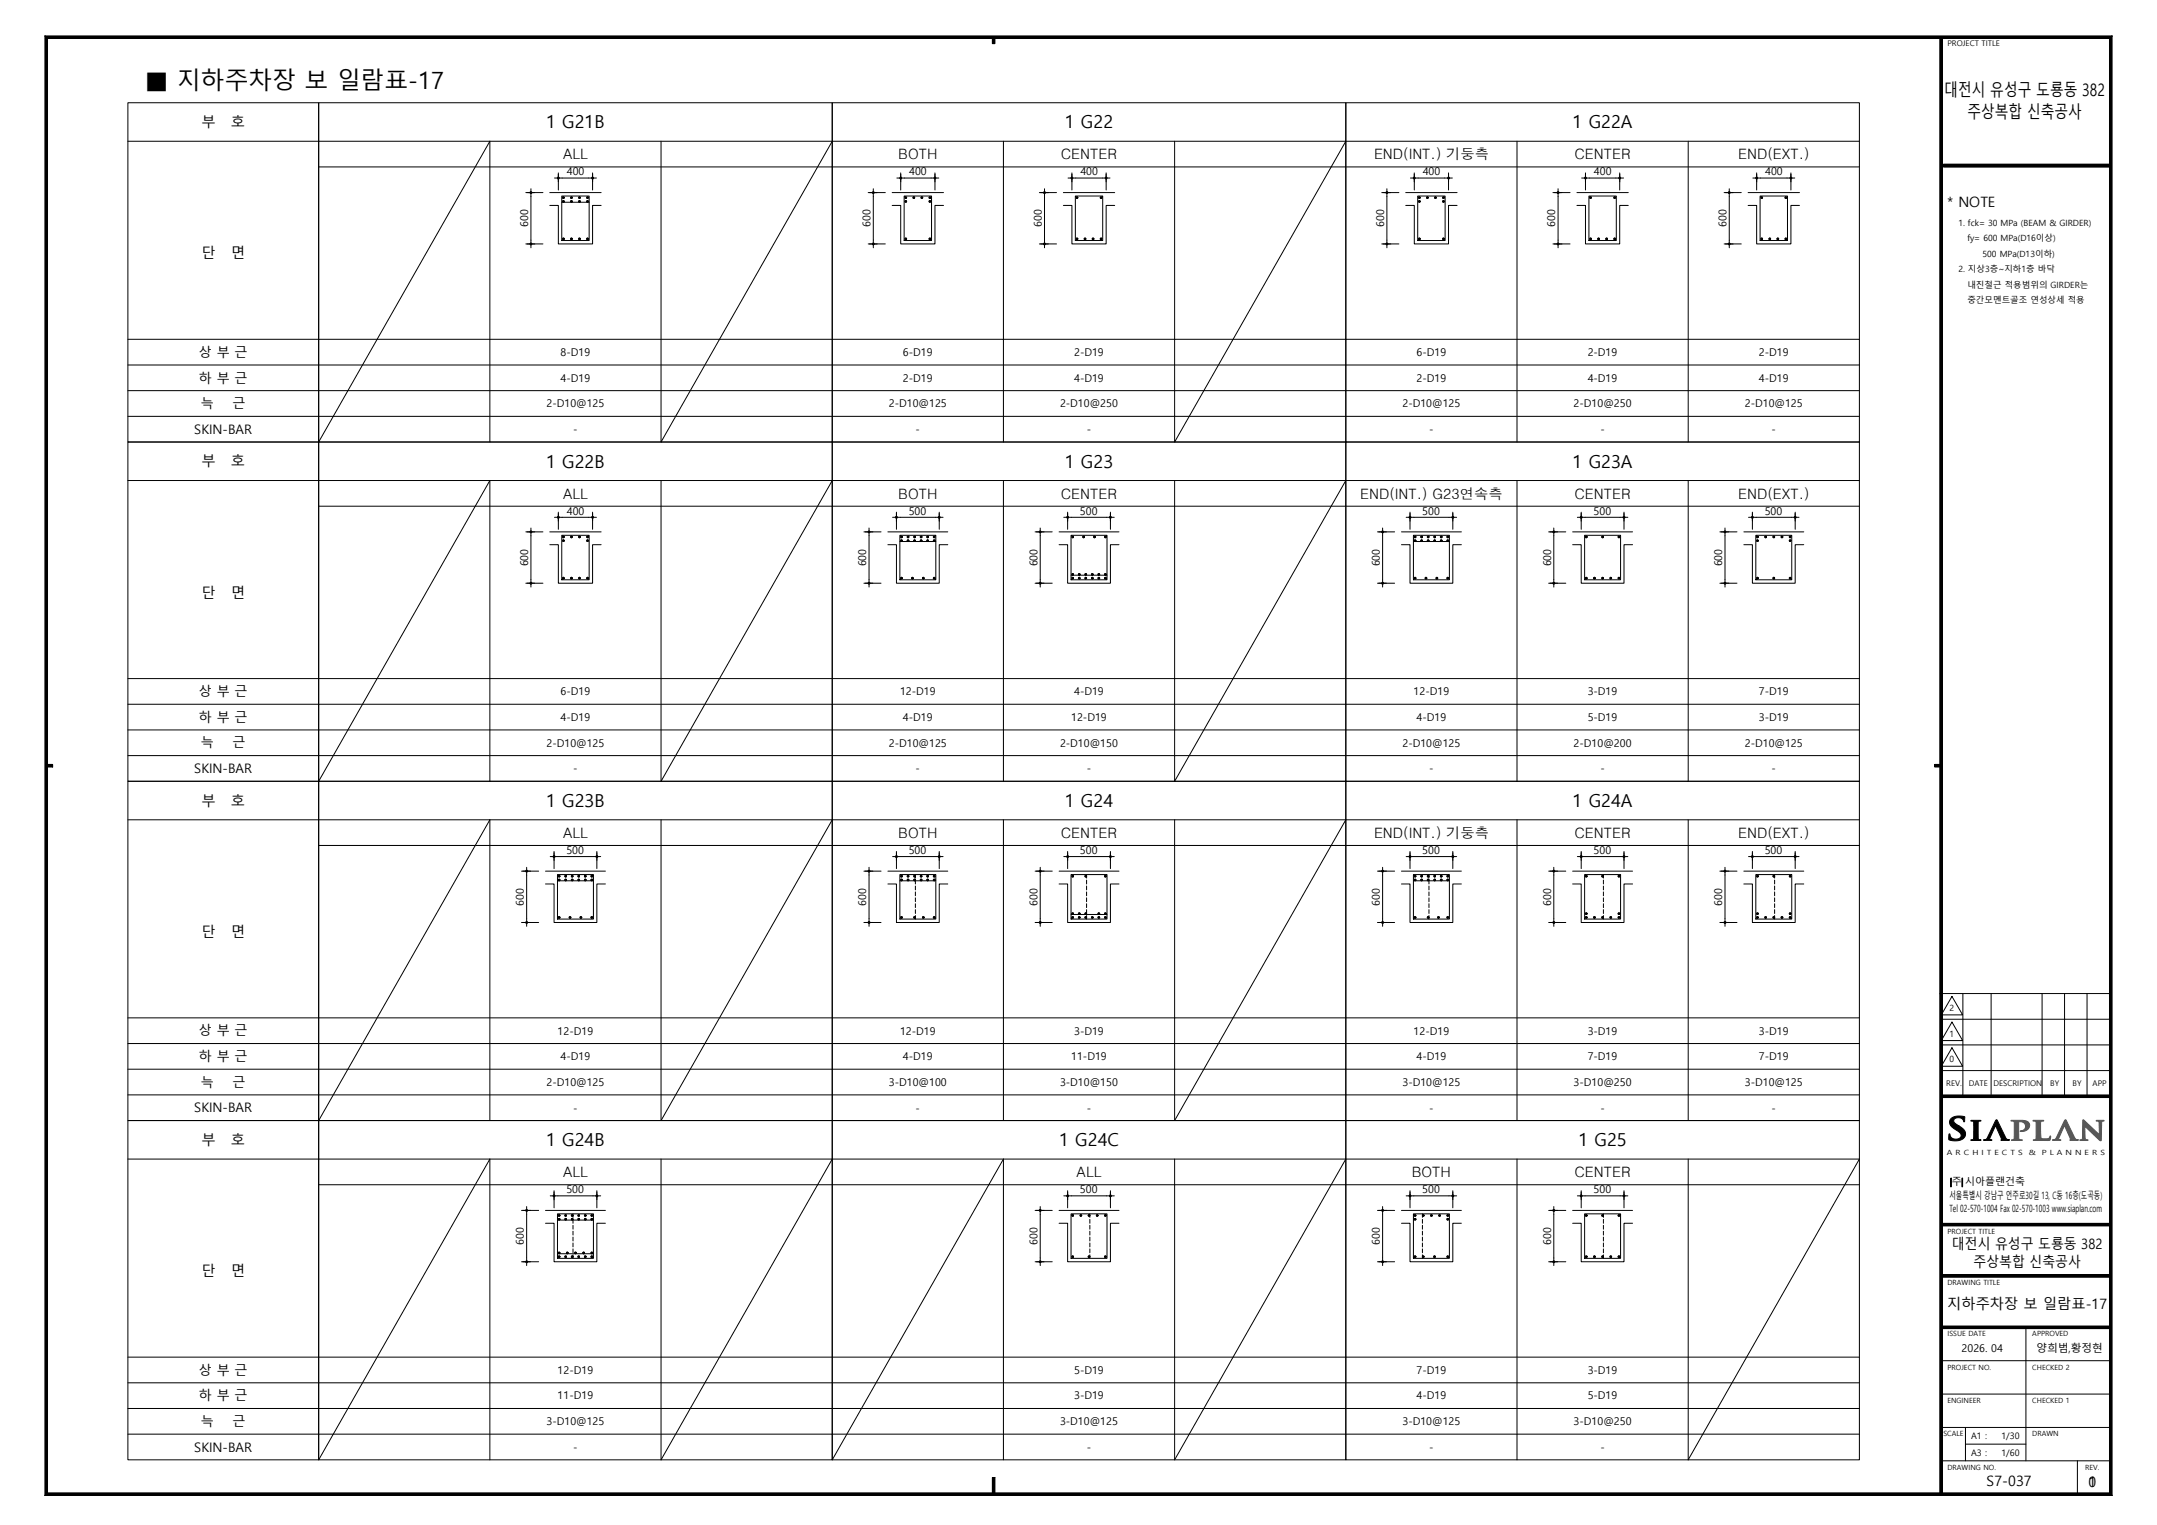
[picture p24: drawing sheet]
<svg xmlns="http://www.w3.org/2000/svg" width="420mm" height="297mm" viewBox="0 0 420 297" stroke-linecap="round" stroke-linejoin="round" font-family="sans-serif">
<defs><g id="words">
<text font-size="4.6" x="28.2" y="17.4">■ 지하주차장 보 일람표-17</text>
<g font-size="3.5">
<text x="106.3" y="25">1 G21B</text>
<text x="207.3" y="25">1 G22</text>
<text x="306.2" y="25">1 G22A</text>
<text x="106.3" y="91.1">1 G22B</text>
<text x="207.3" y="91.1">1 G23</text>
<text x="306.2" y="91.1">1 G23A</text>
<text x="106.3" y="157.2">1 G23B</text>
<text x="207.3" y="157.2">1 G24</text>
<text x="306.2" y="157.2">1 G24A</text>
<text x="106.3" y="223.2">1 G24B</text>
<text x="206.2" y="223.2">1 G24C</text>
<text x="307.3" y="223.2">1 G25</text>
</g>
<g font-size="3.3">
<text x="378.6" y="18.8">대전시 유성구 도룡동 382</text>
<text x="383.1" y="23">주상복합 신축공사</text>
</g>
<g font-size="2.8">
<text x="39.2" y="24.8">부</text>
<text x="45" y="24.8">호</text>
<text x="109.6" y="31">ALL</text>
<text x="174.9" y="31">BOTH</text>
<text x="206.6" y="31">CENTER</text>
<text x="267.5" y="31">END(INT.) 기둥측</text>
<text x="306.6" y="31">CENTER</text>
<text x="338.5" y="31">END(EXT.)</text>
<text x="379.2" y="40.2">* NOTE</text>
<text x="39.2" y="50.3">단</text>
<text x="45" y="50.3">면</text>
<text x="39.2" y="90.8">부</text>
<text x="45" y="90.8">호</text>
<text x="109.6" y="97.1">ALL</text>
<text x="174.9" y="97.1">BOTH</text>
<text x="206.6" y="97.1">CENTER</text>
<text x="264.9" y="97.1">END(INT.) G23연속측</text>
<text x="306.6" y="97.1">CENTER</text>
<text x="338.5" y="97.1">END(EXT.)</text>
<text x="39.2" y="116.4">단</text>
<text x="45" y="116.4">면</text>
<text x="39.2" y="156.9">부</text>
<text x="45" y="156.9">호</text>
<text x="109.6" y="163.2">ALL</text>
<text x="174.9" y="163.2">BOTH</text>
<text x="206.6" y="163.2">CENTER</text>
<text x="267.5" y="163.2">END(INT.) 기둥측</text>
<text x="306.6" y="163.2">CENTER</text>
<text x="338.5" y="163.2">END(EXT.)</text>
<text x="39.2" y="182.4">단</text>
<text x="45" y="182.4">면</text>
<text x="39.2" y="223">부</text>
<text x="45" y="223">호</text>
<text x="109.6" y="229.2">ALL</text>
<text x="209.6" y="229.2">ALL</text>
<text x="274.9" y="229.2">BOTH</text>
<text x="306.6" y="229.2">CENTER</text>
<text x="380.1" y="243.3">대전시 유성구 도룡동 382</text>
<text x="39.2" y="248.5">단</text>
<text x="45" y="248.5">면</text>
<text x="384.3" y="246.8">주상복합 신축공사</text>
<text x="379.1" y="254.8">지하주차장 보 일람표-17</text>
<text x="386.8" y="289.5">S7-037</text>
<text x="406.7" y="289.6">1</text>
<text x="406.7" y="289.6">0</text>
</g>
<g font-size="2.6">
<text x="38.7" y="69.5">상 부 근</text>
<text x="38.7" y="74.5">하 부 근</text>
<text x="39.1" y="79.5">늑</text>
<text x="45.3" y="79.5">근</text>
<text x="37.8" y="84.5">SKIN-BAR</text>
<text x="38.7" y="135.6">상 부 근</text>
<text x="38.7" y="140.6">하 부 근</text>
<text x="39.1" y="145.6">늑</text>
<text x="45.3" y="145.6">근</text>
<text x="37.8" y="150.6">SKIN-BAR</text>
<text x="38.7" y="201.6">상 부 근</text>
<text x="38.7" y="206.7">하 부 근</text>
<text x="39.1" y="211.7">늑</text>
<text x="45.3" y="211.7">근</text>
<text x="37.8" y="216.6">SKIN-BAR</text>
<text x="38.7" y="267.7">상 부 근</text>
<text x="38.7" y="272.7">하 부 근</text>
<text x="39.1" y="277.7">늑</text>
<text x="45.3" y="277.7">근</text>
<text x="37.8" y="282.7">SKIN-BAR</text>
</g>
<g font-size="2.1">
<text x="110.4" y="34.1">400</text>
<text x="177" y="34.1">400</text>
<text x="210.4" y="34.1">400</text>
<text x="277" y="34.1">400</text>
<text x="310.4" y="34.1">400</text>
<text x="343.7" y="34.1">400</text>
<text x="102.8" y="44.2" transform="rotate(-90 102.8 44.2)">600</text>
<text x="169.5" y="44.2" transform="rotate(-90 169.5 44.2)">600</text>
<text x="202.8" y="44.2" transform="rotate(-90 202.8 44.2)">600</text>
<text x="269.5" y="44.2" transform="rotate(-90 269.5 44.2)">600</text>
<text x="302.8" y="44.2" transform="rotate(-90 302.8 44.2)">600</text>
<text x="336.2" y="44.2" transform="rotate(-90 336.2 44.2)">600</text>
<text x="109.1" y="69.3">8-D19</text>
<text x="175.8" y="69.3">6-D19</text>
<text x="209.1" y="69.3">2-D19</text>
<text x="275.8" y="69.3">6-D19</text>
<text x="309.1" y="69.3">2-D19</text>
<text x="342.5" y="69.3">2-D19</text>
<text x="109.1" y="74.3">4-D19</text>
<text x="175.8" y="74.3">2-D19</text>
<text x="209.1" y="74.3">4-D19</text>
<text x="275.8" y="74.3">2-D19</text>
<text x="309.1" y="74.3">4-D19</text>
<text x="342.5" y="74.3">4-D19</text>
<text x="106.4" y="79.3">2-D10@125</text>
<text x="173.1" y="79.3">2-D10@125</text>
<text x="206.4" y="79.3">2-D10@250</text>
<text x="273.1" y="79.3">2-D10@125</text>
<text x="306.4" y="79.3">2-D10@250</text>
<text x="339.7" y="79.3">2-D10@125</text>
<text x="111.6" y="84.3">-</text>
<text x="178.3" y="84.3">-</text>
<text x="211.6" y="84.3">-</text>
<text x="278.3" y="84.3">-</text>
<text x="311.6" y="84.3">-</text>
<text x="345" y="84.3">-</text>
<text x="110.4" y="100.2">400</text>
<text x="176.9" y="100.2">500</text>
<text x="210.3" y="100.2">500</text>
<text x="276.9" y="100.2">500</text>
<text x="310.3" y="100.2">500</text>
<text x="343.6" y="100.2">500</text>
<text x="102.8" y="110.3" transform="rotate(-90 102.8 110.3)">600</text>
<text x="168.7" y="110.3" transform="rotate(-90 168.7 110.3)">600</text>
<text x="202" y="110.3" transform="rotate(-90 202 110.3)">600</text>
<text x="268.7" y="110.3" transform="rotate(-90 268.7 110.3)">600</text>
<text x="302" y="110.3" transform="rotate(-90 302 110.3)">600</text>
<text x="335.3" y="110.3" transform="rotate(-90 335.3 110.3)">600</text>
<text x="109.1" y="135.4">6-D19</text>
<text x="175.2" y="135.4">12-D19</text>
<text x="209.1" y="135.4">4-D19</text>
<text x="275.2" y="135.4">12-D19</text>
<text x="309.1" y="135.4">3-D19</text>
<text x="342.5" y="135.4">7-D19</text>
<text x="109.1" y="140.4">4-D19</text>
<text x="175.8" y="140.4">4-D19</text>
<text x="208.6" y="140.4">12-D19</text>
<text x="275.8" y="140.4">4-D19</text>
<text x="309.1" y="140.4">5-D19</text>
<text x="342.5" y="140.4">3-D19</text>
<text x="106.4" y="145.4">2-D10@125</text>
<text x="173.1" y="145.4">2-D10@125</text>
<text x="206.4" y="145.4">2-D10@150</text>
<text x="273.1" y="145.4">2-D10@125</text>
<text x="306.4" y="145.4">2-D10@200</text>
<text x="339.7" y="145.4">2-D10@125</text>
<text x="111.6" y="150.4">-</text>
<text x="178.3" y="150.4">-</text>
<text x="211.6" y="150.4">-</text>
<text x="278.3" y="150.4">-</text>
<text x="311.6" y="150.4">-</text>
<text x="345" y="150.4">-</text>
<text x="110.3" y="166.3">500</text>
<text x="176.9" y="166.3">500</text>
<text x="210.3" y="166.3">500</text>
<text x="276.9" y="166.3">500</text>
<text x="310.3" y="166.3">500</text>
<text x="343.6" y="166.3">500</text>
<text x="102" y="176.4" transform="rotate(-90 102 176.4)">600</text>
<text x="168.7" y="176.4" transform="rotate(-90 168.7 176.4)">600</text>
<text x="202" y="176.4" transform="rotate(-90 202 176.4)">600</text>
<text x="268.7" y="176.4" transform="rotate(-90 268.7 176.4)">600</text>
<text x="302" y="176.4" transform="rotate(-90 302 176.4)">600</text>
<text x="335.3" y="176.4" transform="rotate(-90 335.3 176.4)">600</text>
<text x="108.6" y="201.5">12-D19</text>
<text x="175.2" y="201.5">12-D19</text>
<text x="209.1" y="201.5">3-D19</text>
<text x="275.2" y="201.5">12-D19</text>
<text x="309.1" y="201.5">3-D19</text>
<text x="342.5" y="201.5">3-D19</text>
<text x="109.1" y="206.5">4-D19</text>
<text x="175.8" y="206.5">4-D19</text>
<text x="208.6" y="206.5">11-D19</text>
<text x="275.8" y="206.5">4-D19</text>
<text x="309.1" y="206.5">7-D19</text>
<text x="342.5" y="206.5">7-D19</text>
<text x="106.4" y="211.5">2-D10@125</text>
<text x="173.1" y="211.5">3-D10@100</text>
<text x="206.4" y="211.5">3-D10@150</text>
<text x="273.1" y="211.5">3-D10@125</text>
<text x="306.4" y="211.5">3-D10@250</text>
<text x="339.7" y="211.5">3-D10@125</text>
<text x="111.6" y="216.5">-</text>
<text x="178.3" y="216.5">-</text>
<text x="211.6" y="216.5">-</text>
<text x="278.3" y="216.5">-</text>
<text x="311.6" y="216.5">-</text>
<text x="345" y="216.5">-</text>
<text x="110.3" y="232.4">500</text>
<text x="210.3" y="232.4">500</text>
<text x="276.9" y="232.4">500</text>
<text x="310.3" y="232.4">500</text>
<text x="102" y="242.5" transform="rotate(-90 102 242.5)">600</text>
<text x="202" y="242.5" transform="rotate(-90 202 242.5)">600</text>
<text x="268.7" y="242.5" transform="rotate(-90 268.7 242.5)">600</text>
<text x="302" y="242.5" transform="rotate(-90 302 242.5)">600</text>
<text x="381.9" y="263.4">2026. 04</text>
<text x="396.5" y="263.3">양희범,황정현</text>
<text x="108.6" y="267.6">12-D19</text>
<text x="209.1" y="267.6">5-D19</text>
<text x="275.8" y="267.6">7-D19</text>
<text x="309.1" y="267.6">3-D19</text>
<text x="108.6" y="272.6">11-D19</text>
<text x="209.1" y="272.6">3-D19</text>
<text x="275.8" y="272.6">4-D19</text>
<text x="309.1" y="272.6">5-D19</text>
<text x="106.4" y="277.6">3-D10@125</text>
<text x="206.4" y="277.6">3-D10@125</text>
<text x="273.1" y="277.6">3-D10@125</text>
<text x="306.4" y="277.6">3-D10@250</text>
<text x="111.6" y="282.6">-</text>
<text x="211.6" y="282.6">-</text>
<text x="278.3" y="282.6">-</text>
<text x="311.6" y="282.6">-</text>
</g>
<g font-size="1.9">
<text x="379.6" y="233.5">서울특별시 강남구 언주로30길 13, C동 16층(도곡동)</text>
<text x="380" y="230.8">주 시아플랜건축</text>
<text x="379.6" y="236">Tel 02-570-1004 Fax 02-570-1003 www.siaplan.com</text>
</g>
<g font-size="1.7">
<text x="381.3" y="44">1. fck= 30 MPa (BEAM &amp; GIRDER)</text>
<text x="383.1" y="47">fy= 600 MPa(D16이상)</text>
<text x="381.3" y="53">2. 지상3층~지하1층 바닥</text>
<text x="386" y="50">500 MPa(D13이하)</text>
<text x="383.1" y="56">내진철근 적용범위의 GIRDER는</text>
<text x="383.1" y="59">중간모멘트골조 연성상세 적용</text>
<text x="379.6" y="196.9">2</text>
<text x="379.6" y="201.9">1</text>
<text x="379.6" y="206.9">0</text>
<text x="383.8" y="280.3">A1 :</text>
<text x="389.7" y="280.3">1/30</text>
<text x="383.8" y="283.5">A3 :</text>
<text x="389.7" y="283.5">1/60</text>
</g>
<g font-size="1.5">
<text x="379.2" y="9">PROJECT TITLE</text>
<text x="379" y="211.5">REV.</text>
<text x="383.3" y="211.6">DATE</text>
<text x="388.2" y="211.6">DESCRIPTION</text>
<text x="399.2" y="211.6">BY</text>
<text x="403.6" y="211.6">BY</text>
<text x="407.4" y="211.6">APP</text>
</g>
<g font-size="1.4">
<text x="379.1" y="225">A R C H I T E C T S</text>
<text x="395" y="225">&amp;</text>
<text x="397.6" y="225">P L A N N E R S</text>
<text x="379.2" y="240.3">PROJECT TITLE</text>
<text x="379.2" y="250.3">DRAWING TITLE</text>
<text x="379.2" y="260.2">ISSUE DATE</text>
<text x="395.7" y="260.2">APPROVED</text>
<text x="379.2" y="266.7">PROJECT NO.</text>
<text x="395.7" y="266.7">CHECKED 2</text>
<text x="379.2" y="273.3">ENGINEER</text>
<text x="395.7" y="273.3">CHECKED 1</text>
<text x="378.4" y="279.8">SCALE</text>
<text x="395.7" y="279.8">DRAWN</text>
<text x="379.2" y="286.3">DRAWING NO.</text>
<text x="406" y="286.3">REV.</text>
</g>
</g></defs>
<g fill="none" stroke="#000" stroke-width=".19">
<circle cx="109.7" cy="39.2" r=".16"/>
<circle cx="109.7" cy="38.5" r=".16"/>
<circle cx="111.3" cy="39.2" r=".16"/>
<circle cx="111.3" cy="38.5" r=".16"/>
<circle cx="112.8" cy="39.2" r=".16"/>
<circle cx="112.8" cy="38.5" r=".16"/>
<circle cx="114.4" cy="39.2" r=".16"/>
<circle cx="114.4" cy="38.5" r=".16"/>
<circle cx="176.4" cy="39.2" r=".16"/>
<circle cx="176.4" cy="38.5" r=".16"/>
<circle cx="177.9" cy="38.5" r=".16"/>
<circle cx="179.5" cy="38.5" r=".16"/>
<circle cx="181.1" cy="39.2" r=".16"/>
<circle cx="181.1" cy="38.5" r=".16"/>
<circle cx="209.7" cy="38.5" r=".16"/>
<circle cx="214.4" cy="38.5" r=".16"/>
<circle cx="276.4" cy="39.2" r=".16"/>
<circle cx="276.4" cy="38.5" r=".16"/>
<circle cx="277.9" cy="38.5" r=".16"/>
<circle cx="279.5" cy="38.5" r=".16"/>
<circle cx="281.1" cy="39.2" r=".16"/>
<circle cx="281.1" cy="38.5" r=".16"/>
<circle cx="309.7" cy="38.5" r=".16"/>
<circle cx="314.4" cy="38.5" r=".16"/>
<circle cx="343" cy="38.5" r=".16"/>
<circle cx="347.7" cy="38.5" r=".16"/>
<circle cx="109.7" cy="46.5" r=".16"/>
<circle cx="111.3" cy="46.5" r=".16"/>
<circle cx="112.8" cy="46.5" r=".16"/>
<circle cx="114.4" cy="46.5" r=".16"/>
<circle cx="176.4" cy="46.5" r=".16"/>
<circle cx="181.1" cy="46.5" r=".16"/>
<circle cx="209.7" cy="46.5" r=".16"/>
<circle cx="211.3" cy="46.5" r=".16"/>
<circle cx="212.8" cy="46.5" r=".16"/>
<circle cx="214.4" cy="46.5" r=".16"/>
<circle cx="276.4" cy="46.5" r=".16"/>
<circle cx="281.1" cy="46.5" r=".16"/>
<circle cx="309.7" cy="46.5" r=".16"/>
<circle cx="311.3" cy="46.5" r=".16"/>
<circle cx="312.8" cy="46.5" r=".16"/>
<circle cx="314.4" cy="46.5" r=".16"/>
<circle cx="343" cy="46.5" r=".16"/>
<circle cx="344.6" cy="46.5" r=".16"/>
<circle cx="346.2" cy="46.5" r=".16"/>
<circle cx="347.7" cy="46.5" r=".16"/>
<circle cx="109.7" cy="104.6" r=".16"/>
<circle cx="109.7" cy="105.3" r=".16"/>
<circle cx="109.7" cy="112.6" r=".16"/>
<circle cx="111.3" cy="104.6" r=".16"/>
<circle cx="111.3" cy="112.6" r=".16"/>
<circle cx="112.8" cy="104.6" r=".16"/>
<circle cx="112.8" cy="112.6" r=".16"/>
<circle cx="114.4" cy="104.6" r=".16"/>
<circle cx="114.4" cy="112.6" r=".16"/>
<circle cx="114.4" cy="105.3" r=".16"/>
<circle cx="175.5" cy="104.6" r=".16"/>
<circle cx="175.5" cy="105.3" r=".16"/>
<circle cx="175.5" cy="112.6" r=".16"/>
<circle cx="176.8" cy="104.6" r=".16"/>
<circle cx="176.8" cy="105.3" r=".16"/>
<circle cx="177.7" cy="112.6" r=".16"/>
<circle cx="178.1" cy="104.6" r=".16"/>
<circle cx="178.1" cy="105.3" r=".16"/>
<circle cx="179.4" cy="104.6" r=".16"/>
<circle cx="179.4" cy="105.3" r=".16"/>
<circle cx="179.8" cy="112.6" r=".16"/>
<circle cx="180.6" cy="104.6" r=".16"/>
<circle cx="180.6" cy="105.3" r=".16"/>
<circle cx="181.9" cy="104.6" r=".16"/>
<circle cx="181.9" cy="112.6" r=".16"/>
<circle cx="181.9" cy="105.3" r=".16"/>
<circle cx="208.9" cy="104.6" r=".16"/>
<circle cx="208.9" cy="111.9" r=".16"/>
<circle cx="208.9" cy="112.6" r=".16"/>
<circle cx="210.1" cy="111.9" r=".16"/>
<circle cx="210.1" cy="112.6" r=".16"/>
<circle cx="211" cy="104.6" r=".16"/>
<circle cx="211.4" cy="111.9" r=".16"/>
<circle cx="211.4" cy="112.6" r=".16"/>
<circle cx="212.7" cy="111.9" r=".16"/>
<circle cx="212.7" cy="112.6" r=".16"/>
<circle cx="213.1" cy="104.6" r=".16"/>
<circle cx="214" cy="111.9" r=".16"/>
<circle cx="214" cy="112.6" r=".16"/>
<circle cx="215.2" cy="104.6" r=".16"/>
<circle cx="215.2" cy="111.9" r=".16"/>
<circle cx="215.2" cy="112.6" r=".16"/>
<circle cx="275.5" cy="104.6" r=".16"/>
<circle cx="275.5" cy="105.3" r=".16"/>
<circle cx="275.5" cy="112.6" r=".16"/>
<circle cx="276.8" cy="104.6" r=".16"/>
<circle cx="276.8" cy="105.3" r=".16"/>
<circle cx="277.7" cy="112.6" r=".16"/>
<circle cx="278.1" cy="104.6" r=".16"/>
<circle cx="278.1" cy="105.3" r=".16"/>
<circle cx="279.4" cy="104.6" r=".16"/>
<circle cx="279.4" cy="105.3" r=".16"/>
<circle cx="279.8" cy="112.6" r=".16"/>
<circle cx="280.6" cy="104.6" r=".16"/>
<circle cx="280.6" cy="105.3" r=".16"/>
<circle cx="281.9" cy="104.6" r=".16"/>
<circle cx="281.9" cy="105.3" r=".16"/>
<circle cx="281.9" cy="112.6" r=".16"/>
<circle cx="308.9" cy="104.6" r=".16"/>
<circle cx="308.9" cy="112.6" r=".16"/>
<circle cx="310.5" cy="112.6" r=".16"/>
<circle cx="312" cy="104.6" r=".16"/>
<circle cx="312.1" cy="112.6" r=".16"/>
<circle cx="313.6" cy="112.6" r=".16"/>
<circle cx="315.2" cy="104.6" r=".16"/>
<circle cx="315.2" cy="112.6" r=".16"/>
<circle cx="342.2" cy="104.6" r=".16"/>
<circle cx="342.2" cy="105.3" r=".16"/>
<circle cx="342.2" cy="112.6" r=".16"/>
<circle cx="343.8" cy="104.6" r=".16"/>
<circle cx="345.4" cy="104.6" r=".16"/>
<circle cx="345.4" cy="112.6" r=".16"/>
<circle cx="347" cy="104.6" r=".16"/>
<circle cx="348.6" cy="104.6" r=".16"/>
<circle cx="348.6" cy="112.6" r=".16"/>
<circle cx="348.6" cy="105.3" r=".16"/>
<circle cx="108.9" cy="178.7" r=".16"/>
<circle cx="108.9" cy="171.4" r=".16"/>
<circle cx="108.9" cy="170.6" r=".16"/>
<circle cx="110.1" cy="171.4" r=".16"/>
<circle cx="110.1" cy="170.6" r=".16"/>
<circle cx="111" cy="178.7" r=".16"/>
<circle cx="111.4" cy="171.4" r=".16"/>
<circle cx="111.4" cy="170.6" r=".16"/>
<circle cx="112.7" cy="171.4" r=".16"/>
<circle cx="112.7" cy="170.6" r=".16"/>
<circle cx="113.1" cy="178.7" r=".16"/>
<circle cx="114" cy="171.4" r=".16"/>
<circle cx="114" cy="170.6" r=".16"/>
<circle cx="115.2" cy="171.4" r=".16"/>
<circle cx="115.2" cy="178.7" r=".16"/>
<circle cx="115.2" cy="170.6" r=".16"/>
<circle cx="175.5" cy="171.4" r=".16"/>
<circle cx="175.5" cy="178.7" r=".16"/>
<circle cx="175.5" cy="170.6" r=".16"/>
<circle cx="176.8" cy="171.4" r=".16"/>
<circle cx="176.8" cy="170.6" r=".16"/>
<circle cx="178.1" cy="171.4" r=".16"/>
<circle cx="178.1" cy="178.7" r=".16"/>
<circle cx="178.1" cy="170.6" r=".16"/>
<circle cx="179.4" cy="171.4" r=".16"/>
<circle cx="179.4" cy="170.6" r=".16"/>
<circle cx="179.8" cy="178.7" r=".16"/>
<circle cx="180.6" cy="171.4" r=".16"/>
<circle cx="180.6" cy="170.6" r=".16"/>
<circle cx="181.9" cy="178.7" r=".16"/>
<circle cx="181.9" cy="171.4" r=".16"/>
<circle cx="181.9" cy="170.6" r=".16"/>
<circle cx="208.9" cy="178.7" r=".16"/>
<circle cx="208.9" cy="170.6" r=".16"/>
<circle cx="208.9" cy="177.9" r=".16"/>
<circle cx="210.1" cy="178.7" r=".16"/>
<circle cx="210.1" cy="177.9" r=".16"/>
<circle cx="211.4" cy="178.7" r=".16"/>
<circle cx="211.4" cy="170.6" r=".16"/>
<circle cx="211.4" cy="177.9" r=".16"/>
<circle cx="212.7" cy="178.7" r=".16"/>
<circle cx="214" cy="178.7" r=".16"/>
<circle cx="214" cy="177.9" r=".16"/>
<circle cx="215.2" cy="178.7" r=".16"/>
<circle cx="215.2" cy="170.6" r=".16"/>
<circle cx="215.2" cy="177.9" r=".16"/>
<circle cx="275.5" cy="178.7" r=".16"/>
<circle cx="275.5" cy="171.4" r=".16"/>
<circle cx="275.5" cy="170.6" r=".16"/>
<circle cx="276.8" cy="171.4" r=".16"/>
<circle cx="276.8" cy="170.6" r=".16"/>
<circle cx="278.1" cy="178.7" r=".16"/>
<circle cx="278.1" cy="171.4" r=".16"/>
<circle cx="278.1" cy="170.6" r=".16"/>
<circle cx="279.4" cy="171.4" r=".16"/>
<circle cx="279.4" cy="170.6" r=".16"/>
<circle cx="280.1" cy="178.7" r=".16"/>
<circle cx="280.6" cy="171.4" r=".16"/>
<circle cx="280.6" cy="170.6" r=".16"/>
<circle cx="281.9" cy="171.4" r=".16"/>
<circle cx="281.9" cy="178.7" r=".16"/>
<circle cx="281.9" cy="170.6" r=".16"/>
<circle cx="308.9" cy="178.7" r=".16"/>
<circle cx="308.9" cy="170.6" r=".16"/>
<circle cx="308.9" cy="177.9" r=".16"/>
<circle cx="310.5" cy="178.7" r=".16"/>
<circle cx="312" cy="178.7" r=".16"/>
<circle cx="312" cy="170.6" r=".16"/>
<circle cx="313.6" cy="178.7" r=".16"/>
<circle cx="315.2" cy="178.7" r=".16"/>
<circle cx="315.2" cy="170.6" r=".16"/>
<circle cx="315.2" cy="177.9" r=".16"/>
<circle cx="342.2" cy="178.7" r=".16"/>
<circle cx="342.2" cy="170.6" r=".16"/>
<circle cx="342.2" cy="177.9" r=".16"/>
<circle cx="343.8" cy="178.7" r=".16"/>
<circle cx="345.4" cy="178.7" r=".16"/>
<circle cx="345.4" cy="170.6" r=".16"/>
<circle cx="347" cy="178.7" r=".16"/>
<circle cx="348.6" cy="178.7" r=".16"/>
<circle cx="348.6" cy="170.6" r=".16"/>
<circle cx="348.6" cy="177.9" r=".16"/>
<circle cx="108.9" cy="237.5" r=".16"/>
<circle cx="108.9" cy="236.7" r=".16"/>
<circle cx="110.1" cy="237.5" r=".16"/>
<circle cx="110.1" cy="236.7" r=".16"/>
<circle cx="111.4" cy="237.5" r=".16"/>
<circle cx="111.4" cy="236.7" r=".16"/>
<circle cx="112.7" cy="236.7" r=".16"/>
<circle cx="112.7" cy="237.5" r=".16"/>
<circle cx="114" cy="237.5" r=".16"/>
<circle cx="114" cy="236.7" r=".16"/>
<circle cx="115.2" cy="236.7" r=".16"/>
<circle cx="115.2" cy="237.5" r=".16"/>
<circle cx="208.9" cy="236.7" r=".16"/>
<circle cx="210.5" cy="236.7" r=".16"/>
<circle cx="212.1" cy="236.7" r=".16"/>
<circle cx="213.6" cy="236.7" r=".16"/>
<circle cx="215.2" cy="236.7" r=".16"/>
<circle cx="275.5" cy="237.5" r=".16"/>
<circle cx="275.5" cy="236.7" r=".16"/>
<circle cx="277.1" cy="236.7" r=".16"/>
<circle cx="278.7" cy="236.7" r=".16"/>
<circle cx="280.3" cy="236.7" r=".16"/>
<circle cx="281.9" cy="237.5" r=".16"/>
<circle cx="281.9" cy="236.7" r=".16"/>
<circle cx="308.9" cy="236.7" r=".16"/>
<circle cx="312" cy="236.7" r=".16"/>
<circle cx="315.2" cy="236.7" r=".16"/>
<circle cx="108.9" cy="244" r=".16"/>
<circle cx="108.9" cy="244.7" r=".16"/>
<circle cx="110.1" cy="244.7" r=".16"/>
<circle cx="110.5" cy="244" r=".16"/>
<circle cx="111.4" cy="244.7" r=".16"/>
<circle cx="112.1" cy="244" r=".16"/>
<circle cx="112.7" cy="244.7" r=".16"/>
<circle cx="113.6" cy="244" r=".16"/>
<circle cx="114" cy="244.7" r=".16"/>
<circle cx="115.2" cy="244" r=".16"/>
<circle cx="115.2" cy="244.7" r=".16"/>
<circle cx="208.9" cy="244.7" r=".16"/>
<circle cx="212.1" cy="244.7" r=".16"/>
<circle cx="215.2" cy="244.7" r=".16"/>
<circle cx="275.5" cy="244.7" r=".16"/>
<circle cx="277.1" cy="244.7" r=".16"/>
<circle cx="279.3" cy="244.7" r=".16"/>
<circle cx="281.9" cy="244.7" r=".16"/>
<circle cx="308.9" cy="244.7" r=".16"/>
<circle cx="310.5" cy="244.7" r=".16"/>
<circle cx="312.1" cy="244.7" r=".16"/>
<circle cx="313.6" cy="244.7" r=".16"/>
<circle cx="315.2" cy="244.7" r=".16"/>
</g>
<g fill="#000">
<circle cx="109.7" cy="39.2" r=".16"/>
<circle cx="109.7" cy="38.5" r=".16"/>
<circle cx="111.3" cy="39.2" r=".16"/>
<circle cx="111.3" cy="38.5" r=".16"/>
<circle cx="112.8" cy="39.2" r=".16"/>
<circle cx="112.8" cy="38.5" r=".16"/>
<circle cx="114.4" cy="39.2" r=".16"/>
<circle cx="114.4" cy="38.5" r=".16"/>
<circle cx="176.4" cy="39.2" r=".16"/>
<circle cx="176.4" cy="38.5" r=".16"/>
<circle cx="177.9" cy="38.5" r=".16"/>
<circle cx="179.5" cy="38.5" r=".16"/>
<circle cx="181.1" cy="39.2" r=".16"/>
<circle cx="181.1" cy="38.5" r=".16"/>
<circle cx="209.7" cy="38.5" r=".16"/>
<circle cx="214.4" cy="38.5" r=".16"/>
<circle cx="276.4" cy="39.2" r=".16"/>
<circle cx="276.4" cy="38.5" r=".16"/>
<circle cx="277.9" cy="38.5" r=".16"/>
<circle cx="279.5" cy="38.5" r=".16"/>
<circle cx="281.1" cy="39.2" r=".16"/>
<circle cx="281.1" cy="38.5" r=".16"/>
<circle cx="309.7" cy="38.5" r=".16"/>
<circle cx="314.4" cy="38.5" r=".16"/>
<circle cx="343" cy="38.5" r=".16"/>
<circle cx="347.7" cy="38.5" r=".16"/>
<circle cx="109.7" cy="46.5" r=".16"/>
<circle cx="111.3" cy="46.5" r=".16"/>
<circle cx="112.8" cy="46.5" r=".16"/>
<circle cx="114.4" cy="46.5" r=".16"/>
<circle cx="176.4" cy="46.5" r=".16"/>
<circle cx="181.1" cy="46.5" r=".16"/>
<circle cx="209.7" cy="46.5" r=".16"/>
<circle cx="211.3" cy="46.5" r=".16"/>
<circle cx="212.8" cy="46.5" r=".16"/>
<circle cx="214.4" cy="46.5" r=".16"/>
<circle cx="276.4" cy="46.5" r=".16"/>
<circle cx="281.1" cy="46.5" r=".16"/>
<circle cx="309.7" cy="46.5" r=".16"/>
<circle cx="311.3" cy="46.5" r=".16"/>
<circle cx="312.8" cy="46.5" r=".16"/>
<circle cx="314.4" cy="46.5" r=".16"/>
<circle cx="343" cy="46.5" r=".16"/>
<circle cx="344.6" cy="46.5" r=".16"/>
<circle cx="346.2" cy="46.5" r=".16"/>
<circle cx="347.7" cy="46.5" r=".16"/>
<circle cx="109.7" cy="104.6" r=".16"/>
<circle cx="109.7" cy="105.3" r=".16"/>
<circle cx="109.7" cy="112.6" r=".16"/>
<circle cx="111.3" cy="104.6" r=".16"/>
<circle cx="111.3" cy="112.6" r=".16"/>
<circle cx="112.8" cy="104.6" r=".16"/>
<circle cx="112.8" cy="112.6" r=".16"/>
<circle cx="114.4" cy="104.6" r=".16"/>
<circle cx="114.4" cy="112.6" r=".16"/>
<circle cx="114.4" cy="105.3" r=".16"/>
<circle cx="175.5" cy="104.6" r=".16"/>
<circle cx="175.5" cy="105.3" r=".16"/>
<circle cx="175.5" cy="112.6" r=".16"/>
<circle cx="176.8" cy="104.6" r=".16"/>
<circle cx="176.8" cy="105.3" r=".16"/>
<circle cx="177.7" cy="112.6" r=".16"/>
<circle cx="178.1" cy="104.6" r=".16"/>
<circle cx="178.1" cy="105.3" r=".16"/>
<circle cx="179.4" cy="104.6" r=".16"/>
<circle cx="179.4" cy="105.3" r=".16"/>
<circle cx="179.8" cy="112.6" r=".16"/>
<circle cx="180.6" cy="104.6" r=".16"/>
<circle cx="180.6" cy="105.3" r=".16"/>
<circle cx="181.9" cy="104.6" r=".16"/>
<circle cx="181.9" cy="112.6" r=".16"/>
<circle cx="181.9" cy="105.3" r=".16"/>
<circle cx="208.9" cy="104.6" r=".16"/>
<circle cx="208.9" cy="111.9" r=".16"/>
<circle cx="208.9" cy="112.6" r=".16"/>
<circle cx="210.1" cy="111.9" r=".16"/>
<circle cx="210.1" cy="112.6" r=".16"/>
<circle cx="211" cy="104.6" r=".16"/>
<circle cx="211.4" cy="111.9" r=".16"/>
<circle cx="211.4" cy="112.6" r=".16"/>
<circle cx="212.7" cy="111.9" r=".16"/>
<circle cx="212.7" cy="112.6" r=".16"/>
<circle cx="213.1" cy="104.6" r=".16"/>
<circle cx="214" cy="111.9" r=".16"/>
<circle cx="214" cy="112.6" r=".16"/>
<circle cx="215.2" cy="104.6" r=".16"/>
<circle cx="215.2" cy="111.9" r=".16"/>
<circle cx="215.2" cy="112.6" r=".16"/>
<circle cx="275.5" cy="104.6" r=".16"/>
<circle cx="275.5" cy="105.3" r=".16"/>
<circle cx="275.5" cy="112.6" r=".16"/>
<circle cx="276.8" cy="104.6" r=".16"/>
<circle cx="276.8" cy="105.3" r=".16"/>
<circle cx="277.7" cy="112.6" r=".16"/>
<circle cx="278.1" cy="104.6" r=".16"/>
<circle cx="278.1" cy="105.3" r=".16"/>
<circle cx="279.4" cy="104.6" r=".16"/>
<circle cx="279.4" cy="105.3" r=".16"/>
<circle cx="279.8" cy="112.6" r=".16"/>
<circle cx="280.6" cy="104.6" r=".16"/>
<circle cx="280.6" cy="105.3" r=".16"/>
<circle cx="281.9" cy="104.6" r=".16"/>
<circle cx="281.9" cy="105.3" r=".16"/>
<circle cx="281.9" cy="112.6" r=".16"/>
<circle cx="308.9" cy="104.6" r=".16"/>
<circle cx="308.9" cy="112.6" r=".16"/>
<circle cx="310.5" cy="112.6" r=".16"/>
<circle cx="312" cy="104.6" r=".16"/>
<circle cx="312.1" cy="112.6" r=".16"/>
<circle cx="313.6" cy="112.6" r=".16"/>
<circle cx="315.2" cy="104.6" r=".16"/>
<circle cx="315.2" cy="112.6" r=".16"/>
<circle cx="342.2" cy="104.6" r=".16"/>
<circle cx="342.2" cy="105.3" r=".16"/>
<circle cx="342.2" cy="112.6" r=".16"/>
<circle cx="343.8" cy="104.6" r=".16"/>
<circle cx="345.4" cy="104.6" r=".16"/>
<circle cx="345.4" cy="112.6" r=".16"/>
<circle cx="347" cy="104.6" r=".16"/>
<circle cx="348.6" cy="104.6" r=".16"/>
<circle cx="348.6" cy="112.6" r=".16"/>
<circle cx="348.6" cy="105.3" r=".16"/>
<circle cx="108.9" cy="178.7" r=".16"/>
<circle cx="108.9" cy="171.4" r=".16"/>
<circle cx="108.9" cy="170.6" r=".16"/>
<circle cx="110.1" cy="171.4" r=".16"/>
<circle cx="110.1" cy="170.6" r=".16"/>
<circle cx="111" cy="178.7" r=".16"/>
<circle cx="111.4" cy="171.4" r=".16"/>
<circle cx="111.4" cy="170.6" r=".16"/>
<circle cx="112.7" cy="171.4" r=".16"/>
<circle cx="112.7" cy="170.6" r=".16"/>
<circle cx="113.1" cy="178.7" r=".16"/>
<circle cx="114" cy="171.4" r=".16"/>
<circle cx="114" cy="170.6" r=".16"/>
<circle cx="115.2" cy="171.4" r=".16"/>
<circle cx="115.2" cy="178.7" r=".16"/>
<circle cx="115.2" cy="170.6" r=".16"/>
<circle cx="175.5" cy="171.4" r=".16"/>
<circle cx="175.5" cy="178.7" r=".16"/>
<circle cx="175.5" cy="170.6" r=".16"/>
<circle cx="176.8" cy="171.4" r=".16"/>
<circle cx="176.8" cy="170.6" r=".16"/>
<circle cx="178.1" cy="171.4" r=".16"/>
<circle cx="178.1" cy="178.7" r=".16"/>
<circle cx="178.1" cy="170.6" r=".16"/>
<circle cx="179.4" cy="171.4" r=".16"/>
<circle cx="179.4" cy="170.6" r=".16"/>
<circle cx="179.8" cy="178.7" r=".16"/>
<circle cx="180.6" cy="171.4" r=".16"/>
<circle cx="180.6" cy="170.6" r=".16"/>
<circle cx="181.9" cy="178.7" r=".16"/>
<circle cx="181.9" cy="171.4" r=".16"/>
<circle cx="181.9" cy="170.6" r=".16"/>
<circle cx="208.9" cy="178.7" r=".16"/>
<circle cx="208.9" cy="170.6" r=".16"/>
<circle cx="208.9" cy="177.9" r=".16"/>
<circle cx="210.1" cy="178.7" r=".16"/>
<circle cx="210.1" cy="177.9" r=".16"/>
<circle cx="211.4" cy="178.7" r=".16"/>
<circle cx="211.4" cy="170.6" r=".16"/>
<circle cx="211.4" cy="177.9" r=".16"/>
<circle cx="212.7" cy="178.7" r=".16"/>
<circle cx="214" cy="178.7" r=".16"/>
<circle cx="214" cy="177.9" r=".16"/>
<circle cx="215.2" cy="178.7" r=".16"/>
<circle cx="215.2" cy="170.6" r=".16"/>
<circle cx="215.2" cy="177.9" r=".16"/>
<circle cx="275.5" cy="178.7" r=".16"/>
<circle cx="275.5" cy="171.4" r=".16"/>
<circle cx="275.5" cy="170.6" r=".16"/>
<circle cx="276.8" cy="171.4" r=".16"/>
<circle cx="276.8" cy="170.6" r=".16"/>
<circle cx="278.1" cy="178.7" r=".16"/>
<circle cx="278.1" cy="171.4" r=".16"/>
<circle cx="278.1" cy="170.6" r=".16"/>
<circle cx="279.4" cy="171.4" r=".16"/>
<circle cx="279.4" cy="170.6" r=".16"/>
<circle cx="280.1" cy="178.7" r=".16"/>
<circle cx="280.6" cy="171.4" r=".16"/>
<circle cx="280.6" cy="170.6" r=".16"/>
<circle cx="281.9" cy="171.4" r=".16"/>
<circle cx="281.9" cy="178.7" r=".16"/>
<circle cx="281.9" cy="170.6" r=".16"/>
<circle cx="308.9" cy="178.7" r=".16"/>
<circle cx="308.9" cy="170.6" r=".16"/>
<circle cx="308.9" cy="177.9" r=".16"/>
<circle cx="310.5" cy="178.7" r=".16"/>
<circle cx="312" cy="178.7" r=".16"/>
<circle cx="312" cy="170.6" r=".16"/>
<circle cx="313.6" cy="178.7" r=".16"/>
<circle cx="315.2" cy="178.7" r=".16"/>
<circle cx="315.2" cy="170.6" r=".16"/>
<circle cx="315.2" cy="177.9" r=".16"/>
<circle cx="342.2" cy="178.7" r=".16"/>
<circle cx="342.2" cy="170.6" r=".16"/>
<circle cx="342.2" cy="177.9" r=".16"/>
<circle cx="343.8" cy="178.7" r=".16"/>
<circle cx="345.4" cy="178.7" r=".16"/>
<circle cx="345.4" cy="170.6" r=".16"/>
<circle cx="347" cy="178.7" r=".16"/>
<circle cx="348.6" cy="178.7" r=".16"/>
<circle cx="348.6" cy="170.6" r=".16"/>
<circle cx="348.6" cy="177.9" r=".16"/>
<circle cx="108.9" cy="237.5" r=".16"/>
<circle cx="108.9" cy="236.7" r=".16"/>
<circle cx="110.1" cy="237.5" r=".16"/>
<circle cx="110.1" cy="236.7" r=".16"/>
<circle cx="111.4" cy="237.5" r=".16"/>
<circle cx="111.4" cy="236.7" r=".16"/>
<circle cx="112.7" cy="236.7" r=".16"/>
<circle cx="112.7" cy="237.5" r=".16"/>
<circle cx="114" cy="237.5" r=".16"/>
<circle cx="114" cy="236.7" r=".16"/>
<circle cx="115.2" cy="236.7" r=".16"/>
<circle cx="115.2" cy="237.5" r=".16"/>
<circle cx="208.9" cy="236.7" r=".16"/>
<circle cx="210.5" cy="236.7" r=".16"/>
<circle cx="212.1" cy="236.7" r=".16"/>
<circle cx="213.6" cy="236.7" r=".16"/>
<circle cx="215.2" cy="236.7" r=".16"/>
<circle cx="275.5" cy="237.5" r=".16"/>
<circle cx="275.5" cy="236.7" r=".16"/>
<circle cx="277.1" cy="236.7" r=".16"/>
<circle cx="278.7" cy="236.7" r=".16"/>
<circle cx="280.3" cy="236.7" r=".16"/>
<circle cx="281.9" cy="237.5" r=".16"/>
<circle cx="281.9" cy="236.7" r=".16"/>
<circle cx="308.9" cy="236.7" r=".16"/>
<circle cx="312" cy="236.7" r=".16"/>
<circle cx="315.2" cy="236.7" r=".16"/>
<circle cx="108.9" cy="244" r=".16"/>
<circle cx="108.9" cy="244.7" r=".16"/>
<circle cx="110.1" cy="244.7" r=".16"/>
<circle cx="110.5" cy="244" r=".16"/>
<circle cx="111.4" cy="244.7" r=".16"/>
<circle cx="112.1" cy="244" r=".16"/>
<circle cx="112.7" cy="244.7" r=".16"/>
<circle cx="113.6" cy="244" r=".16"/>
<circle cx="114" cy="244.7" r=".16"/>
<circle cx="115.2" cy="244" r=".16"/>
<circle cx="115.2" cy="244.7" r=".16"/>
<circle cx="208.9" cy="244.7" r=".16"/>
<circle cx="212.1" cy="244.7" r=".16"/>
<circle cx="215.2" cy="244.7" r=".16"/>
<circle cx="275.5" cy="244.7" r=".16"/>
<circle cx="277.1" cy="244.7" r=".16"/>
<circle cx="279.3" cy="244.7" r=".16"/>
<circle cx="281.9" cy="244.7" r=".16"/>
<circle cx="308.9" cy="244.7" r=".16"/>
<circle cx="310.5" cy="244.7" r=".16"/>
<circle cx="312.1" cy="244.7" r=".16"/>
<circle cx="313.6" cy="244.7" r=".16"/>
<circle cx="315.2" cy="244.7" r=".16"/>
</g>
<!-- layer: SHEET -->
<g fill="none" stroke="#000" stroke-width=".19">
<path d="M62.1 27.5h300M62.1 32.5h300M62.1 20h100v66.1h-100zM95.4 27.5v58.6M128.7 27.5v58.6M162.1 20h100v66.1h-100zM195.4 27.5v58.6M228.7 27.5v58.6M262.1 20h100v66.1h-100zM295.4 27.5v58.6M328.7 27.5v58.6M62.1 76.1h300"/>
<path d="M62.1 71.1h300M62.1 66.1h300M62.1 81.1h300M62.1 93.6h300M62.1 98.6h300M62.1 86.1h100v66.1h-100zM95.4 93.6v58.6M128.7 93.6v58.6M162.1 86.1h100v66.1h-100zM195.4 93.6v58.6M228.7 93.6v58.6M262.1 86.1h100v66.1h-100z"/>
<path d="M295.4 93.6v58.6M328.7 93.6v58.6M62.1 137.2h300M62.1 132.2h300M62.1 147.2h300M62.1 142.2h300M62.1 159.7h300M62.1 152.2h100v66h-100zM95.4 159.7v58.5M128.7 159.7v58.5M162.1 152.2h100v66h-100zM195.4 159.7v58.5"/>
<path d="M228.7 159.7v58.5M262.1 152.2h100v66h-100zM295.4 159.7v58.5M328.7 159.7v58.5M62.1 164.7h300M62.1 198.2h300M62.1 213.2h300M62.1 208.2h300M62.1 203.2h300"/>
</g>
<g fill="none" stroke="#000" stroke-width=".19">
<path d="M8.8 7h402.5l-.6 .5h-401.4zM8.8 7l.5 .5v283.3l-.5 .5zM193.2 7.3h.5v1.2h-.5zM377.7 7.3h.5v283.7h-.5zM411.3 7v284.3l-.6-.5v-283.3zM378 32h33v.5h-33zM9 148.9h1.3v.5h-1.3zM376.7 148.9h1.3v.5h-1.3zM377.7 193.5h33.1M378 198.5h33M380.1 194.1l2.1 3.6h-4.2zM380.1 199.1l2.1 3.6h-4.2z"/>
<path d="M382.2 193.5v20M387.7 193.5v20M397.6 193.5v20M402 193.5v20M406.4 193.5v20M378 213.3h33v.5h-33zM378 208.5h33M378 203.5h33M380.1 204.1l2.1 3.6h-4.2zM378 238.3h33v.5h-33zM379.8 229.5h.2v1.6h-.2zM382 229.5h.1v1.6h-.1z"/>
<path d="M378 258.3h33v.5h-33zM378 248.3h33v.5h-33zM394.5 258.5v26M378 265h33M378 278h33M378 271.5h33M8.8 291.3l.5-.5h401.4l.6 .5zM193.2 287.8h.5v3.2h-.5zM378 284.5h33M404.5 284.5v6.5"/>
</g>
<path d="M378.5 32h32.5v.5h-32.5z" fill="none" stroke="#000" stroke-width=".19"/>
<path d="M378.5 32h32.5v.5h-32.5z" fill="#000"/>
<g fill="#000">
<path d="M8.8 7h402.5l-.6 .5h-401.4zM193.2 7.3h.5v1.2h-.5zM377.7 7.3h.5v283.7h-.5zM411.3 7v284.3l-.6-.5v-283.3zM378 32h33v.5h-33zM9 148.9h1.3v.5h-1.3zM376.7 148.9h1.3v.5h-1.3zM378 213.3h33v.5h-33zM378 238.3h33v.5h-33zM379.8 229.5h.2v1.6h-.2zM382 229.5h.1v1.6h-.1zM378 258.3h33v.5h-33z"/>
<path d="M378 248.3h33v.5h-33zM8.8 7l.5 .5v283.3l-.5 .5zM193.2 287.8h.5v3.2h-.5zM8.8 291.3l.5-.5h401.4l.6 .5z"/>
</g>
<path d="M391.6 218.2h1.7a1.6 1.6 0 0 1 1.9 .9 1.45 1.45 0 0 1-1.8 1.2 .92 .92 0 0 0 1-1.1 .92 .92 0 0 0-1.3-.6v2.9a.46 .46 0 0 0 .2 .5 .46 .46 0 0 0 .5 0 .31 .31 0 0 1-.6 .1h-1.5l.1-.1a.42 .42 0 0 0 .4-.2 .42 .42 0 0 0 0-.5v-2.4a.44 .44 0 0 0-.1-.5 .44 .44 0 0 0-.5-.1z" fill="none" stroke="#545454" stroke-width=".19"/>
<path d="M391.6 218.2h1.7a1.6 1.6 0 0 1 1.9 .9 1.45 1.45 0 0 1-1.8 1.2 .92 .92 0 0 0 1-1.1 .92 .92 0 0 0-1.3-.6v2.9a.46 .46 0 0 0 .2 .5 .46 .46 0 0 0 .5 0 .31 .31 0 0 1-.6 .1h-1.5l.1-.1a.42 .42 0 0 0 .4-.2 .42 .42 0 0 0 0-.5v-2.4a.44 .44 0 0 0-.1-.5 .44 .44 0 0 0-.5-.1z" fill-rule="evenodd" fill="#545454"/>
<path d="M379.9 217.9a2.66 2.66 0 0 1 2.7-.3l-.2 .9a1.08 1.08 0 0 0-.9-.8 1.08 1.08 0 0 0-1.1 .6 1.18 1.18 0 0 0 .8 .9h.1a1.69 1.69 0 0 1 1.2 2.3 2.76 2.76 0 0 1-3.1 .4l.2-1.1a1.2 1.2 0 0 0 1 1.1 1.2 1.2 0 0 0 1.3-.7 1.94 1.94 0 0 0-1.1-1.2 1.54 1.54 0 0 1-1.1-1.8zM383.8 218.2h1.9l-.1 .1a.41 .41 0 0 0-.4 .2 .41 .41 0 0 0 0 .5v2.5a.52 .52 0 0 0 .5 .5l-1.9 .1 .1-.1a.4 .4 0 0 0 .4-.2 .4 .4 0 0 0 0-.4v-2.5a.53 .53 0 0 0-.6-.6z" fill="none" stroke="#000" stroke-width=".19"/>
<g fill="#000">
<path d="M379.9 217.9a2.66 2.66 0 0 1 2.7-.3l-.2 .9a1.08 1.08 0 0 0-.9-.8 1.08 1.08 0 0 0-1.1 .6 1.18 1.18 0 0 0 .8 .9h.1a1.69 1.69 0 0 1 1.2 2.3 2.76 2.76 0 0 1-3.1 .4l.2-1.1a1.2 1.2 0 0 0 1 1.1 1.2 1.2 0 0 0 1.3-.7 1.94 1.94 0 0 0-1.1-1.2 1.54 1.54 0 0 1-1.1-1.8z" fill-rule="evenodd"/>
<path d="M383.8 218.2h1.9l-.1 .1a.41 .41 0 0 0-.4 .2 .41 .41 0 0 0 0 .5v2.5a.52 .52 0 0 0 .5 .5l-1.9 .1 .1-.1a.4 .4 0 0 0 .4-.2 .4 .4 0 0 0 0-.4v-2.5a.53 .53 0 0 0-.6-.6z" fill-rule="evenodd"/>
</g>
<path d="M405.6 218.1l3.2 2.9-.1-1.9a.58 .58 0 0 0-.5-.8h1.5a.54 .54 0 0 0-.5 .8v2.6a.29 .29 0 0 1-.1 .5 .29 .29 0 0 1-.4-.3l-2.8-2.6 .1 1.9a.58 .58 0 0 0 .6 .8h-1.6a.52 .52 0 0 0 .5-.2 .52 .52 0 0 0 0-.5z" fill="none" stroke="#545454" stroke-width=".19"/>
<path d="M405.6 218.1l3.2 2.9-.1-1.9a.58 .58 0 0 0-.5-.8h1.5a.54 .54 0 0 0-.5 .8v2.6a.29 .29 0 0 1-.1 .5 .29 .29 0 0 1-.4-.3l-2.8-2.6 .1 1.9a.58 .58 0 0 0 .6 .8h-1.6a.52 .52 0 0 0 .5-.2 .52 .52 0 0 0 0-.5z" fill-rule="evenodd" fill="#545454"/>
<path d="M395.9 218.2h2v.1a.47 .47 0 0 0-.6 .2 .47 .47 0 0 0 0 .6l.1 2.6a1.75 1.75 0 0 0 1.7-.2l.1-.2 .1 .1a.58 .58 0 0 1-.2 .6 .58 .58 0 0 1-.6 .1l-2.6-.1a.53 .53 0 0 0 .6-.7v-2.2a.55 .55 0 0 0-.1-.6 .55 .55 0 0 0-.5-.2z" fill="none" stroke="#545454" stroke-width=".19"/>
<path d="M395.9 218.2h2v.1a.47 .47 0 0 0-.6 .2 .47 .47 0 0 0 0 .6l.1 2.6a1.75 1.75 0 0 0 1.7-.2l.1-.2 .1 .1a.58 .58 0 0 1-.2 .6 .58 .58 0 0 1-.6 .1l-2.6-.1a.53 .53 0 0 0 .6-.7v-2.2a.55 .55 0 0 0-.1-.6 .55 .55 0 0 0-.5-.2z" fill-rule="evenodd" fill="#545454"/>
<path d="M388.6 218.1h.2l.1 .2 1.5 3a.93 .93 0 0 0 .9 .7l-1.7 .1 .2-.2-1.2-2.7-1 2.2a.31 .31 0 0 0-.2 .5 .31 .31 0 0 0 .4 .1v.1l-1.6-.1a.93 .93 0 0 0 .9-.8z" fill="none" stroke="#000" stroke-width=".19"/>
<path d="M388.6 218.1h.2l.1 .2 1.5 3a.93 .93 0 0 0 .9 .7l-1.7 .1 .2-.2-1.2-2.7-1 2.2a.31 .31 0 0 0-.2 .5 .31 .31 0 0 0 .4 .1v.1l-1.6-.1a.93 .93 0 0 0 .9-.8z" fill-rule="evenodd" fill="#000"/>
<path d="M402.1 218.1h.1l.2 .2 1.4 3a.93 .93 0 0 0 .9 .7l-1.6 .1 .1-.2-1.2-2.7-1 2.2a.31 .31 0 0 0-.2 .5 .31 .31 0 0 0 .5 .1l-.1 .1-1.6-.1a.93 .93 0 0 0 1-.8z" fill="none" stroke="#545454" stroke-width=".19"/>
<path d="M402.1 218.1h.1l.2 .2 1.4 3a.93 .93 0 0 0 .9 .7l-1.6 .1 .1-.2-1.2-2.7-1 2.2a.31 .31 0 0 0-.2 .5 .31 .31 0 0 0 .5 .1l-.1 .1-1.6-.1a.93 .93 0 0 0 1-.8z" fill-rule="evenodd" fill="#545454"/>
<path d="M382.7 278v6.5M382.7 281.3h11.8" fill="none" stroke="#000" stroke-width=".19"/>
<!-- layer: SHEET -->
<g fill="none" stroke="#000" stroke-width=".19">
<path d="M24.9 27.5h37.2M24.9 20h37.2v66.1h-37.2zM95.4 27.5l-33.3 58.6M162.1 27.5l-33.4 58.6M262.1 27.5l-33.4 58.6M24.9 76.1h37.2M24.9 71.1h37.2M24.9 66.1h37.2M24.9 81.1h37.2M24.9 93.6h37.2M24.9 86.1h37.2v66.1h-37.2zM95.4 93.6l-33.3 58.6"/>
<path d="M162.1 93.6l-33.4 58.6M262.1 93.6l-33.4 58.6M24.9 137.2h37.2M24.9 132.2h37.2M24.9 147.2h37.2M24.9 142.2h37.2M24.9 159.7h37.2M24.9 152.2h37.2v66h-37.2zM95.4 159.7l-33.3 58.5M162.1 159.7l-33.4 58.5M262.1 159.7l-33.4 58.5M24.9 198.2h37.2"/>
<path d="M24.9 213.2h37.2M24.9 208.2h37.2M24.9 203.2h37.2M24.9 218.2h37.2v66.1h-37.2zM62.1 218.2h100v66.1h-100zM162.1 218.2h100v66.1h-100zM262.1 218.2h100v66.1h-100zM24.9 225.7h337.2l-33.4 58.6v-58.6M62.1 230.7h300M128.7 225.7v58.6l33.4-58.6M228.7 225.7v58.6l33.4-58.6M295.4 225.7v58.6"/>
<path d="M24.9 279.3h337.2M24.9 274.3h337.2M24.9 269.3h337.2M24.9 264.3h337.2M62.1 284.3l33.3-58.6v58.6M162.1 284.3l33.3-58.6v58.6"/>
</g>
<!-- layer: CON -->
<g fill="none" stroke="#000" stroke-width=".19">
<path d="M107.1 37.5h10M173.7 37.5h10M207.1 37.5h10M273.7 37.5h10M307.1 37.5h10M340.4 37.5h10M107.1 40h1.6v7.5h6.7v-7.5h1.7M173.7 40h1.7v7.5h6.7v-7.5h1.6M207.1 40h1.6v7.5h6.7v-7.5h1.7M273.7 40h1.7v7.5h6.7v-7.5h1.6M307.1 40h1.6v7.5h6.7v-7.5h1.7M340.4 40h1.7v7.5h6.6v-7.5h1.7"/>
<path d="M107.1 106.1h1.6v7.5h6.7v-7.5h1.7M107.1 103.6h10M172.9 106.1h1.7v7.5h8.3v-7.5h1.7M172.9 103.6h11.7M206.2 106.1h1.7v7.5h8.3v-7.5h1.7M206.2 103.6h11.7M272.9 106.1h1.6v7.5h8.4v-7.5h1.6M272.9 103.6h11.6M306.2 106.1h1.7v7.5h8.3v-7.5h1.7M306.2 103.6h11.7M339.5 106.1h1.7v7.5h8.3v-7.5h1.7M339.5 103.6h11.7"/>
<path d="M106.2 172.2h1.7v7.5h8.3v-7.5h1.7M106.2 169.7h11.7M172.9 172.2h1.7v7.5h8.3v-7.5h1.7M172.9 169.7h11.7M206.2 172.2h1.7v7.5h8.3v-7.5h1.7M206.2 169.7h11.7M272.9 172.2h1.6v7.5h8.4v-7.5h1.6M272.9 169.7h11.6M306.2 172.2h1.7v7.5h8.3v-7.5h1.7M306.2 169.7h11.7M339.5 172.2h1.7v7.5h8.3v-7.5h1.7M339.5 169.7h11.7"/>
<path d="M106.2 238.2h1.7v7.5h8.3v-7.5h1.7M106.2 235.7h11.7M206.2 238.2h1.7v7.5h8.3v-7.5h1.7M206.2 235.7h11.7M272.9 238.2h1.6v7.5h8.4v-7.5h1.6M272.9 235.7h11.6M306.2 238.2h1.7v7.5h8.3v-7.5h1.7M306.2 235.7h11.7"/>
</g>
<!-- layer: ETC -->
<path d="M109.4 39.4h5.3M175.2 105.5h7M208.6 112h7M275.2 105.5h7M108.6 171.5h7M175.2 171.5h7M208.6 178.1h7M275.2 171.5h7M108.6 237.6h7M108.6 244.2h7" fill="none" stroke="#000" stroke-width=".19"/>
<g fill="none" stroke="#000" stroke-width=".19">
<path d="M109.4 38.2h5.3v8.6h-5.3zM176 38.2h5.4v8.6h-5.4zM209.4 38.2h5.3v8.6h-5.3zM276 38.2h5.4v8.6h-5.4zM309.4 38.2h5.3v8.6h-5.3zM342.7 38.2h5.3v8.6h-5.3zM109.4 104.3h5.3v8.6h-5.3zM175.2 104.3h7v8.6h-7zM208.6 104.3h7v8.6h-7zM275.2 104.3h7v8.6h-7zM308.6 104.3h7v8.6h-7zM341.9 104.3h7v8.6h-7z"/>
<path d="M108.6 170.3h7v8.7h-7zM175.2 170.3h7v8.7h-7zM208.6 170.3h7v8.7h-7zM275.2 170.3h7v8.7h-7zM308.6 170.3h7v8.7h-7zM341.9 170.3h7v8.7h-7zM108.6 236.4h7v8.7h-7zM208.6 236.4h7v8.7h-7zM275.2 236.4h7v8.7h-7zM308.6 236.4h7v8.7h-7z"/>
<circle cx="109.7" cy="38.5" r=".16"/>
<circle cx="109.7" cy="39.2" r=".16"/>
<circle cx="111.3" cy="38.5" r=".16"/>
<circle cx="111.3" cy="39.2" r=".16"/>
<circle cx="112.8" cy="38.5" r=".16"/>
<circle cx="112.8" cy="39.2" r=".16"/>
<circle cx="114.4" cy="38.5" r=".16"/>
<circle cx="114.4" cy="39.2" r=".16"/>
<circle cx="176.4" cy="38.5" r=".16"/>
<circle cx="176.4" cy="39.2" r=".16"/>
<circle cx="177.9" cy="38.5" r=".16"/>
<circle cx="179.5" cy="38.5" r=".16"/>
<circle cx="181.1" cy="38.5" r=".16"/>
<circle cx="181.1" cy="39.2" r=".16"/>
<circle cx="209.7" cy="38.5" r=".16"/>
<circle cx="214.4" cy="38.5" r=".16"/>
<circle cx="276.4" cy="38.5" r=".16"/>
<circle cx="276.4" cy="39.2" r=".16"/>
<circle cx="277.9" cy="38.5" r=".16"/>
<circle cx="279.5" cy="38.5" r=".16"/>
<circle cx="281.1" cy="38.5" r=".16"/>
<circle cx="281.1" cy="39.2" r=".16"/>
<circle cx="309.7" cy="38.5" r=".16"/>
<circle cx="314.4" cy="38.5" r=".16"/>
<circle cx="343" cy="38.5" r=".16"/>
<circle cx="347.7" cy="38.5" r=".16"/>
<circle cx="109.7" cy="46.5" r=".16"/>
<circle cx="111.3" cy="46.5" r=".16"/>
<circle cx="112.8" cy="46.5" r=".16"/>
<circle cx="114.4" cy="46.5" r=".16"/>
<circle cx="176.4" cy="46.5" r=".16"/>
<circle cx="181.1" cy="46.5" r=".16"/>
<circle cx="209.7" cy="46.5" r=".16"/>
<circle cx="211.3" cy="46.5" r=".16"/>
<circle cx="212.8" cy="46.5" r=".16"/>
<circle cx="214.4" cy="46.5" r=".16"/>
<circle cx="276.4" cy="46.5" r=".16"/>
<circle cx="281.1" cy="46.5" r=".16"/>
<circle cx="309.7" cy="46.5" r=".16"/>
<circle cx="311.3" cy="46.5" r=".16"/>
<circle cx="312.8" cy="46.5" r=".16"/>
<circle cx="314.4" cy="46.5" r=".16"/>
<circle cx="343" cy="46.5" r=".16"/>
<circle cx="344.6" cy="46.5" r=".16"/>
<circle cx="346.2" cy="46.5" r=".16"/>
<circle cx="347.7" cy="46.5" r=".16"/>
<circle cx="109.7" cy="105.3" r=".16"/>
<circle cx="109.7" cy="112.6" r=".16"/>
<circle cx="109.7" cy="104.6" r=".16"/>
<circle cx="111.3" cy="112.6" r=".16"/>
<circle cx="111.3" cy="104.6" r=".16"/>
<circle cx="112.8" cy="112.6" r=".16"/>
<circle cx="112.8" cy="104.6" r=".16"/>
<circle cx="114.4" cy="105.3" r=".16"/>
<circle cx="114.4" cy="112.6" r=".16"/>
<circle cx="114.4" cy="104.6" r=".16"/>
<circle cx="175.5" cy="105.3" r=".16"/>
<circle cx="175.5" cy="112.6" r=".16"/>
<circle cx="175.5" cy="104.6" r=".16"/>
<circle cx="176.8" cy="105.3" r=".16"/>
<circle cx="176.8" cy="104.6" r=".16"/>
<circle cx="177.7" cy="112.6" r=".16"/>
<circle cx="178.1" cy="105.3" r=".16"/>
<circle cx="178.1" cy="104.6" r=".16"/>
<circle cx="179.4" cy="105.3" r=".16"/>
<circle cx="179.4" cy="104.6" r=".16"/>
<circle cx="179.8" cy="112.6" r=".16"/>
<circle cx="180.6" cy="105.3" r=".16"/>
<circle cx="180.6" cy="104.6" r=".16"/>
<circle cx="181.9" cy="105.3" r=".16"/>
<circle cx="181.9" cy="112.6" r=".16"/>
<circle cx="181.9" cy="104.6" r=".16"/>
<circle cx="208.9" cy="111.9" r=".16"/>
<circle cx="208.9" cy="112.6" r=".16"/>
<circle cx="208.9" cy="104.6" r=".16"/>
<circle cx="210.1" cy="111.9" r=".16"/>
<circle cx="210.1" cy="112.6" r=".16"/>
<circle cx="211" cy="104.6" r=".16"/>
<circle cx="211.4" cy="111.9" r=".16"/>
<circle cx="211.4" cy="112.6" r=".16"/>
<circle cx="212.7" cy="111.9" r=".16"/>
<circle cx="212.7" cy="112.6" r=".16"/>
<circle cx="213.1" cy="104.6" r=".16"/>
<circle cx="214" cy="111.9" r=".16"/>
<circle cx="214" cy="112.6" r=".16"/>
<circle cx="215.2" cy="111.9" r=".16"/>
<circle cx="215.2" cy="112.6" r=".16"/>
<circle cx="215.2" cy="104.6" r=".16"/>
<circle cx="275.5" cy="105.3" r=".16"/>
<circle cx="275.5" cy="112.6" r=".16"/>
<circle cx="275.5" cy="104.6" r=".16"/>
<circle cx="276.8" cy="105.3" r=".16"/>
<circle cx="276.8" cy="104.6" r=".16"/>
<circle cx="277.7" cy="112.6" r=".16"/>
<circle cx="278.1" cy="105.3" r=".16"/>
<circle cx="278.1" cy="104.6" r=".16"/>
<circle cx="279.4" cy="105.3" r=".16"/>
<circle cx="279.4" cy="104.6" r=".16"/>
<circle cx="279.8" cy="112.6" r=".16"/>
<circle cx="280.6" cy="105.3" r=".16"/>
<circle cx="280.6" cy="104.6" r=".16"/>
<circle cx="281.9" cy="105.3" r=".16"/>
<circle cx="281.9" cy="112.6" r=".16"/>
<circle cx="281.9" cy="104.6" r=".16"/>
<circle cx="308.9" cy="112.6" r=".16"/>
<circle cx="308.9" cy="104.6" r=".16"/>
<circle cx="310.5" cy="112.6" r=".16"/>
<circle cx="312.1" cy="112.6" r=".16"/>
<circle cx="312.1" cy="104.6" r=".16"/>
<circle cx="313.6" cy="112.6" r=".16"/>
<circle cx="315.2" cy="112.6" r=".16"/>
<circle cx="315.2" cy="104.6" r=".16"/>
<circle cx="342.2" cy="105.3" r=".16"/>
<circle cx="342.2" cy="112.6" r=".16"/>
<circle cx="342.2" cy="104.6" r=".16"/>
<circle cx="343.8" cy="104.6" r=".16"/>
<circle cx="345.4" cy="112.6" r=".16"/>
<circle cx="345.4" cy="104.6" r=".16"/>
<circle cx="347" cy="104.6" r=".16"/>
<circle cx="348.6" cy="105.3" r=".16"/>
<circle cx="348.6" cy="112.6" r=".16"/>
<circle cx="348.6" cy="104.6" r=".16"/>
<circle cx="108.9" cy="178.7" r=".16"/>
<circle cx="108.9" cy="171.4" r=".16"/>
<circle cx="108.9" cy="170.6" r=".16"/>
<circle cx="110.1" cy="171.4" r=".16"/>
<circle cx="110.1" cy="170.6" r=".16"/>
<circle cx="111" cy="178.7" r=".16"/>
<circle cx="111.4" cy="171.4" r=".16"/>
<circle cx="111.4" cy="170.6" r=".16"/>
<circle cx="112.7" cy="171.4" r=".16"/>
<circle cx="112.7" cy="170.6" r=".16"/>
<circle cx="113.1" cy="178.7" r=".16"/>
<circle cx="114" cy="171.4" r=".16"/>
<circle cx="114" cy="170.6" r=".16"/>
<circle cx="115.2" cy="178.7" r=".16"/>
<circle cx="115.2" cy="171.4" r=".16"/>
<circle cx="115.2" cy="170.6" r=".16"/>
<circle cx="175.5" cy="178.7" r=".16"/>
<circle cx="175.5" cy="171.4" r=".16"/>
<circle cx="175.5" cy="170.6" r=".16"/>
<circle cx="176.8" cy="171.4" r=".16"/>
<circle cx="176.8" cy="170.6" r=".16"/>
<circle cx="178.1" cy="178.7" r=".16"/>
<circle cx="178.1" cy="171.4" r=".16"/>
<circle cx="178.1" cy="170.6" r=".16"/>
<circle cx="179.4" cy="171.4" r=".16"/>
<circle cx="179.4" cy="170.6" r=".16"/>
<circle cx="179.8" cy="178.7" r=".16"/>
<circle cx="180.6" cy="171.4" r=".16"/>
<circle cx="180.6" cy="170.6" r=".16"/>
<circle cx="181.9" cy="178.7" r=".16"/>
<circle cx="181.9" cy="171.4" r=".16"/>
<circle cx="181.9" cy="170.6" r=".16"/>
<circle cx="208.9" cy="178.7" r=".16"/>
<circle cx="208.9" cy="177.9" r=".16"/>
<circle cx="208.9" cy="170.6" r=".16"/>
<circle cx="210.1" cy="178.7" r=".16"/>
<circle cx="210.1" cy="177.9" r=".16"/>
<circle cx="211.4" cy="178.7" r=".16"/>
<circle cx="211.4" cy="170.6" r=".16"/>
<circle cx="211.4" cy="177.9" r=".16"/>
<circle cx="212.7" cy="178.7" r=".16"/>
<circle cx="214" cy="178.7" r=".16"/>
<circle cx="214" cy="177.9" r=".16"/>
<circle cx="215.2" cy="178.7" r=".16"/>
<circle cx="215.2" cy="170.6" r=".16"/>
<circle cx="215.2" cy="177.9" r=".16"/>
<circle cx="275.5" cy="178.7" r=".16"/>
<circle cx="275.5" cy="171.4" r=".16"/>
<circle cx="275.5" cy="170.6" r=".16"/>
<circle cx="276.8" cy="171.4" r=".16"/>
<circle cx="276.8" cy="170.6" r=".16"/>
<circle cx="278.1" cy="178.7" r=".16"/>
<circle cx="278.1" cy="171.4" r=".16"/>
<circle cx="278.1" cy="170.6" r=".16"/>
<circle cx="279.4" cy="171.4" r=".16"/>
<circle cx="279.4" cy="170.6" r=".16"/>
<circle cx="280.1" cy="178.7" r=".16"/>
<circle cx="280.6" cy="171.4" r=".16"/>
<circle cx="280.6" cy="170.6" r=".16"/>
<circle cx="281.9" cy="178.7" r=".16"/>
<circle cx="281.9" cy="171.4" r=".16"/>
<circle cx="281.9" cy="170.6" r=".16"/>
<circle cx="308.9" cy="178.7" r=".16"/>
<circle cx="308.9" cy="177.9" r=".16"/>
<circle cx="308.9" cy="170.6" r=".16"/>
<circle cx="310.5" cy="178.7" r=".16"/>
<circle cx="312.1" cy="178.7" r=".16"/>
<circle cx="312.1" cy="170.6" r=".16"/>
<circle cx="313.6" cy="178.7" r=".16"/>
<circle cx="315.2" cy="178.7" r=".16"/>
<circle cx="315.2" cy="177.9" r=".16"/>
<circle cx="315.2" cy="170.6" r=".16"/>
<circle cx="342.2" cy="178.7" r=".16"/>
<circle cx="342.2" cy="170.6" r=".16"/>
<circle cx="342.2" cy="177.9" r=".16"/>
<circle cx="343.8" cy="178.7" r=".16"/>
<circle cx="345.4" cy="178.7" r=".16"/>
<circle cx="345.4" cy="170.6" r=".16"/>
<circle cx="347" cy="178.7" r=".16"/>
<circle cx="348.6" cy="178.7" r=".16"/>
<circle cx="348.6" cy="177.9" r=".16"/>
<circle cx="348.6" cy="170.6" r=".16"/>
<circle cx="108.9" cy="236.7" r=".16"/>
<circle cx="108.9" cy="237.5" r=".16"/>
<circle cx="110.1" cy="236.7" r=".16"/>
<circle cx="110.1" cy="237.5" r=".16"/>
<circle cx="111.4" cy="236.7" r=".16"/>
<circle cx="111.4" cy="237.5" r=".16"/>
<circle cx="112.7" cy="236.7" r=".16"/>
<circle cx="112.7" cy="237.5" r=".16"/>
<circle cx="114" cy="236.7" r=".16"/>
<circle cx="114" cy="237.5" r=".16"/>
<circle cx="115.2" cy="236.7" r=".16"/>
<circle cx="115.2" cy="237.5" r=".16"/>
<circle cx="208.9" cy="236.7" r=".16"/>
<circle cx="210.5" cy="236.7" r=".16"/>
<circle cx="212.1" cy="236.7" r=".16"/>
<circle cx="213.6" cy="236.7" r=".16"/>
<circle cx="215.2" cy="236.7" r=".16"/>
<circle cx="275.5" cy="236.7" r=".16"/>
<circle cx="275.5" cy="237.5" r=".16"/>
<circle cx="277.1" cy="236.7" r=".16"/>
<circle cx="278.7" cy="236.7" r=".16"/>
<circle cx="280.3" cy="236.7" r=".16"/>
<circle cx="281.9" cy="236.7" r=".16"/>
<circle cx="281.9" cy="237.5" r=".16"/>
<circle cx="308.9" cy="236.7" r=".16"/>
<circle cx="312.1" cy="236.7" r=".16"/>
<circle cx="315.2" cy="236.7" r=".16"/>
<circle cx="108.9" cy="244" r=".16"/>
<circle cx="108.9" cy="244.7" r=".16"/>
<circle cx="110.1" cy="244.7" r=".16"/>
<circle cx="110.5" cy="244" r=".16"/>
<circle cx="111.4" cy="244.7" r=".16"/>
<circle cx="112.1" cy="244" r=".16"/>
<circle cx="112.7" cy="244.7" r=".16"/>
<circle cx="113.6" cy="244" r=".16"/>
<circle cx="114" cy="244.7" r=".16"/>
<circle cx="115.2" cy="244" r=".16"/>
<circle cx="115.2" cy="244.7" r=".16"/>
<circle cx="208.9" cy="244.7" r=".16"/>
<circle cx="212.1" cy="244.7" r=".16"/>
<circle cx="215.2" cy="244.7" r=".16"/>
<circle cx="275.5" cy="244.7" r=".16"/>
<circle cx="277.1" cy="244.7" r=".16"/>
<circle cx="279.3" cy="244.7" r=".16"/>
<circle cx="281.9" cy="244.7" r=".16"/>
<circle cx="308.9" cy="244.7" r=".16"/>
<circle cx="310.5" cy="244.7" r=".16"/>
<circle cx="312.1" cy="244.7" r=".16"/>
<circle cx="313.6" cy="244.7" r=".16"/>
<circle cx="315.2" cy="244.7" r=".16"/>
</g>
<!-- layer: TieBar -->
<g fill="none" stroke="#000" stroke-width=".19">
<path d="M178.2 170.3v.7M178.2 171.4v.8M178.2 172.6v.7M178.2 173.7v.8M178.2 174.9v.7M178.2 176v.8M178.2 177.2v.7M178.2 178.3v.7M211.6 170.3v.7M211.6 171.4v.8M211.6 172.6v.7M211.6 173.7v.8"/>
<path d="M211.6 174.9v.7M211.6 176v.8M211.6 177.2v.7M211.6 178.3v.7M278.2 170.3v.7M278.2 171.4v.8M278.2 172.6v.7M278.2 173.7v.8M278.2 174.9v.7M278.2 176v.8M278.2 177.2v.7M278.2 178.3v.7"/>
<path d="M312.2 170.3v.7M312.2 171.4v.8M312.2 172.6v.7M312.2 173.7v.8M312.2 174.9v.7M312.2 176v.8M312.2 177.2v.7M312.2 178.3v.7M345.5 170.3v.7M345.5 171.4v.8M345.5 172.6v.7M345.5 173.7v.8"/>
<path d="M345.5 174.9v.7M345.5 176v.8M345.5 177.2v.7M345.5 178.3v.7M111.6 236.4v.7M111.6 237.5v.7M111.6 238.6v.8M111.6 239.8v.7M212.2 236.4v.7M212.2 237.5v.7M212.2 238.6v.8M212.2 239.8v.7"/>
<path d="M277 236.4v.7M277 237.5v.7M277 238.6v.8M277 239.8v.7M312.2 236.4v.7M312.2 237.5v.7M312.2 238.6v.8M312.2 239.8v.7M111.6 240.9v.8M111.6 242.1v.7M111.6 243.2v.8M111.6 244.4v.7"/>
<path d="M212.2 240.9v.8M212.2 242.1v.7M212.2 243.2v.8M212.2 244.4v.7M277 240.9v.8M277 242.1v.7M277 243.2v.8M277 244.4v.7M312.2 240.9v.8M312.2 242.1v.7M312.2 243.2v.8M312.2 244.4v.7"/>
</g>
<!-- layer: DIM -->
<g fill="none" stroke="#000" stroke-width=".19">
<path d="M102.4 37.5h3.3M103.4 36.8v11.5M108 34.7h8.1M108.7 33.7v3.3M115.4 33.7v3.3M169 37.5h3.4M170 36.8v11.5M174.6 34.7h8.2M175.4 33.7v3.3M182.1 33.7v3.3M202.4 37.5h3.3M203.4 36.8v11.5"/>
<path d="M208 34.7h8.1M208.7 33.7v3.3M215.4 33.7v3.3M269 37.5h3.4M270 36.8v11.5M274.6 34.7h8.2M275.4 33.7v3.3M282.1 33.7v3.3M302.4 37.5h3.3M303.4 36.8v11.5M308 34.7h8.1M308.7 33.7v3.3"/>
<path d="M315.4 33.7v3.3M335.7 37.5h3.4M336.7 36.8v11.5M341.3 34.7h8.2M342.1 33.7v3.3M348.7 33.7v3.3M102.4 47.5h3.3M169 47.5h3.4M202.4 47.5h3.3M269 47.5h3.4M302.4 47.5h3.3M335.7 47.5h3.4"/>
<path d="M108.7 99.7v3.4M115.4 99.7v3.4M174.6 99.7v3.4M182.9 99.7v3.4M207.9 99.7v3.4M216.2 99.7v3.4M274.5 99.7v3.4M282.9 99.7v3.4M307.9 99.7v3.4M316.2 99.7v3.4M341.2 99.7v3.4M349.5 99.7v3.4"/>
<path d="M102.4 113.6h3.3M102.4 103.6h3.3M103.4 102.8v11.5M108 100.7h8.1M168.2 113.6h3.4M168.2 103.6h3.4M169.2 102.8v11.5M173.8 100.7h9.8M201.5 113.6h3.4M201.5 103.6h3.4M202.5 102.8v11.5M207.1 100.7h9.9"/>
<path d="M268.2 113.6h3.4M268.2 103.6h3.4M269.2 102.8v11.5M273.8 100.7h9.8M301.5 113.6h3.4M301.5 103.6h3.4M302.5 102.8v11.5M307.1 100.7h9.9M334.9 113.6h3.3M334.9 103.6h3.3M335.9 102.8v11.5M340.5 100.7h9.8"/>
<path d="M101.5 179.7h3.4M101.5 169.7h3.4M102.5 168.9v11.5M107.1 166.8h9.9M107.9 165.8v3.4M116.2 165.8v3.4M168.2 179.7h3.4M168.2 169.7h3.4M169.2 168.9v11.5M173.8 166.8h9.8M174.6 165.8v3.4M182.9 165.8v3.4"/>
<path d="M201.5 179.7h3.4M201.5 169.7h3.4M202.5 168.9v11.5M207.1 166.8h9.9M207.9 165.8v3.4M216.2 165.8v3.4M268.2 179.7h3.4M268.2 169.7h3.4M269.2 168.9v11.5M273.8 166.8h9.8M274.5 165.8v3.4M282.9 165.8v3.4"/>
<path d="M301.5 179.7h3.4M301.5 169.7h3.4M302.5 168.9v11.5M307.1 166.8h9.9M307.9 165.8v3.4M316.2 165.8v3.4M334.9 179.7h3.3M334.9 169.7h3.3M335.9 168.9v11.5M340.5 166.8h9.8M341.2 165.8v3.4M349.5 165.8v3.4"/>
<path d="M101.5 235.7h3.4M102.5 235v11.5M107.1 232.9h9.9M107.9 231.9v3.3M116.2 231.9v3.3M201.5 235.7h3.4M202.5 235v11.5M207.1 232.9h9.9M207.9 231.9v3.3M216.2 231.9v3.3M268.2 235.7h3.4M269.2 235v11.5"/>
<path d="M273.8 232.9h9.8M274.5 231.9v3.3M282.9 231.9v3.3M301.5 235.7h3.4M302.5 235v11.5M307.1 232.9h9.9M307.9 231.9v3.3M316.2 231.9v3.3M101.5 245.7h3.4M201.5 245.7h3.4M268.2 245.7h3.4M301.5 245.7h3.4"/>
<circle cx="103.4" cy="37.5" r=".19"/>
<circle cx="103.4" cy="37.5" r=".09"/>
<circle cx="108.7" cy="34.7" r=".09"/>
<circle cx="108.7" cy="34.7" r=".19"/>
<circle cx="115.4" cy="34.7" r=".09"/>
<circle cx="115.4" cy="34.7" r=".19"/>
<circle cx="170" cy="37.5" r=".19"/>
<circle cx="170" cy="37.5" r=".09"/>
<circle cx="175.4" cy="34.7" r=".09"/>
<circle cx="175.4" cy="34.7" r=".19"/>
<circle cx="182" cy="34.7" r=".09"/>
<circle cx="182.1" cy="34.7" r=".19"/>
<circle cx="203.4" cy="37.5" r=".19"/>
<circle cx="203.4" cy="37.5" r=".09"/>
<circle cx="208.7" cy="34.7" r=".09"/>
<circle cx="208.7" cy="34.7" r=".19"/>
<circle cx="215.4" cy="34.7" r=".09"/>
<circle cx="215.4" cy="34.7" r=".19"/>
<circle cx="270" cy="37.5" r=".19"/>
<circle cx="270" cy="37.5" r=".09"/>
<circle cx="275.4" cy="34.7" r=".09"/>
<circle cx="275.4" cy="34.7" r=".19"/>
<circle cx="282" cy="34.7" r=".19"/>
<circle cx="282.1" cy="34.7" r=".09"/>
<circle cx="303.4" cy="37.5" r=".19"/>
<circle cx="303.4" cy="37.5" r=".09"/>
<circle cx="308.7" cy="34.7" r=".09"/>
<circle cx="308.7" cy="34.7" r=".19"/>
<circle cx="315.4" cy="34.7" r=".09"/>
<circle cx="315.4" cy="34.7" r=".19"/>
<circle cx="336.7" cy="37.5" r=".19"/>
<circle cx="336.7" cy="37.5" r=".09"/>
<circle cx="342.1" cy="34.7" r=".09"/>
<circle cx="342.1" cy="34.7" r=".19"/>
<circle cx="348.7" cy="34.7" r=".09"/>
<circle cx="348.7" cy="34.7" r=".19"/>
<circle cx="103.4" cy="47.5" r=".09"/>
<circle cx="103.4" cy="47.5" r=".19"/>
<circle cx="170" cy="47.5" r=".19"/>
<circle cx="170" cy="47.5" r=".09"/>
<circle cx="203.4" cy="47.5" r=".09"/>
<circle cx="203.4" cy="47.5" r=".19"/>
<circle cx="270" cy="47.5" r=".09"/>
<circle cx="270" cy="47.5" r=".19"/>
<circle cx="303.4" cy="47.5" r=".19"/>
<circle cx="303.4" cy="47.5" r=".09"/>
<circle cx="336.7" cy="47.5" r=".09"/>
<circle cx="336.7" cy="47.5" r=".19"/>
<circle cx="103.4" cy="103.6" r=".09"/>
<circle cx="103.4" cy="113.6" r=".09"/>
<circle cx="103.4" cy="103.6" r=".19"/>
<circle cx="103.4" cy="113.6" r=".19"/>
<circle cx="108.7" cy="100.7" r=".09"/>
<circle cx="108.7" cy="100.7" r=".19"/>
<circle cx="115.4" cy="100.7" r=".09"/>
<circle cx="115.4" cy="100.7" r=".19"/>
<circle cx="169.2" cy="103.6" r=".19"/>
<circle cx="169.2" cy="113.6" r=".19"/>
<circle cx="169.2" cy="103.6" r=".09"/>
<circle cx="169.2" cy="113.6" r=".09"/>
<circle cx="174.6" cy="100.7" r=".09"/>
<circle cx="174.6" cy="100.7" r=".19"/>
<circle cx="182.9" cy="100.7" r=".19"/>
<circle cx="182.9" cy="100.7" r=".09"/>
<circle cx="202.5" cy="103.6" r=".09"/>
<circle cx="202.5" cy="113.6" r=".09"/>
<circle cx="202.5" cy="103.6" r=".19"/>
<circle cx="202.5" cy="113.6" r=".19"/>
<circle cx="207.9" cy="100.7" r=".09"/>
<circle cx="207.9" cy="100.7" r=".19"/>
<circle cx="216.2" cy="100.7" r=".09"/>
<circle cx="216.2" cy="100.7" r=".19"/>
<circle cx="269.2" cy="103.6" r=".19"/>
<circle cx="269.2" cy="113.6" r=".19"/>
<circle cx="269.2" cy="103.6" r=".09"/>
<circle cx="269.2" cy="113.6" r=".09"/>
<circle cx="274.5" cy="100.7" r=".09"/>
<circle cx="274.6" cy="100.7" r=".19"/>
<circle cx="282.9" cy="100.7" r=".09"/>
<circle cx="282.9" cy="100.7" r=".19"/>
<circle cx="302.5" cy="103.6" r=".09"/>
<circle cx="302.5" cy="113.6" r=".09"/>
<circle cx="302.5" cy="103.6" r=".19"/>
<circle cx="302.5" cy="113.6" r=".19"/>
<circle cx="307.9" cy="100.7" r=".09"/>
<circle cx="307.9" cy="100.7" r=".19"/>
<circle cx="316.2" cy="100.7" r=".19"/>
<circle cx="316.2" cy="100.7" r=".09"/>
<circle cx="335.9" cy="103.6" r=".09"/>
<circle cx="335.9" cy="113.6" r=".09"/>
<circle cx="335.9" cy="103.6" r=".19"/>
<circle cx="335.9" cy="113.6" r=".19"/>
<circle cx="341.2" cy="100.7" r=".19"/>
<circle cx="341.2" cy="100.7" r=".09"/>
<circle cx="349.5" cy="100.7" r=".09"/>
<circle cx="349.6" cy="100.7" r=".19"/>
<circle cx="102.5" cy="169.7" r=".09"/>
<circle cx="102.5" cy="179.7" r=".19"/>
<circle cx="102.5" cy="179.7" r=".09"/>
<circle cx="102.5" cy="169.7" r=".19"/>
<circle cx="107.9" cy="166.8" r=".09"/>
<circle cx="107.9" cy="166.8" r=".19"/>
<circle cx="116.2" cy="166.8" r=".09"/>
<circle cx="116.2" cy="166.8" r=".19"/>
<circle cx="169.2" cy="179.7" r=".19"/>
<circle cx="169.2" cy="169.7" r=".19"/>
<circle cx="169.2" cy="169.7" r=".09"/>
<circle cx="169.2" cy="179.7" r=".09"/>
<circle cx="174.6" cy="166.8" r=".09"/>
<circle cx="174.6" cy="166.8" r=".19"/>
<circle cx="182.9" cy="166.8" r=".19"/>
<circle cx="182.9" cy="166.8" r=".09"/>
<circle cx="202.5" cy="169.7" r=".09"/>
<circle cx="202.5" cy="179.7" r=".09"/>
<circle cx="202.5" cy="179.7" r=".19"/>
<circle cx="202.5" cy="169.7" r=".19"/>
<circle cx="207.9" cy="166.8" r=".09"/>
<circle cx="207.9" cy="166.8" r=".19"/>
<circle cx="216.2" cy="166.8" r=".09"/>
<circle cx="216.2" cy="166.8" r=".19"/>
<circle cx="269.2" cy="179.7" r=".19"/>
<circle cx="269.2" cy="169.7" r=".19"/>
<circle cx="269.2" cy="169.7" r=".09"/>
<circle cx="269.2" cy="179.7" r=".09"/>
<circle cx="274.5" cy="166.8" r=".09"/>
<circle cx="274.6" cy="166.8" r=".19"/>
<circle cx="282.9" cy="166.8" r=".09"/>
<circle cx="282.9" cy="166.8" r=".19"/>
<circle cx="302.5" cy="169.7" r=".09"/>
<circle cx="302.5" cy="179.7" r=".09"/>
<circle cx="302.5" cy="179.7" r=".19"/>
<circle cx="302.5" cy="169.7" r=".19"/>
<circle cx="307.9" cy="166.8" r=".09"/>
<circle cx="307.9" cy="166.8" r=".19"/>
<circle cx="316.2" cy="166.8" r=".19"/>
<circle cx="316.2" cy="166.8" r=".09"/>
<circle cx="335.9" cy="169.7" r=".09"/>
<circle cx="335.9" cy="179.7" r=".09"/>
<circle cx="335.9" cy="179.7" r=".19"/>
<circle cx="335.9" cy="169.7" r=".19"/>
<circle cx="341.2" cy="166.8" r=".19"/>
<circle cx="341.2" cy="166.8" r=".09"/>
<circle cx="349.5" cy="166.8" r=".09"/>
<circle cx="349.6" cy="166.8" r=".19"/>
<circle cx="102.5" cy="235.7" r=".19"/>
<circle cx="102.5" cy="235.7" r=".09"/>
<circle cx="107.9" cy="232.9" r=".09"/>
<circle cx="107.9" cy="232.9" r=".19"/>
<circle cx="116.2" cy="232.9" r=".19"/>
<circle cx="116.2" cy="232.9" r=".09"/>
<circle cx="202.5" cy="235.7" r=".09"/>
<circle cx="202.5" cy="235.7" r=".19"/>
<circle cx="207.9" cy="232.9" r=".09"/>
<circle cx="207.9" cy="232.9" r=".19"/>
<circle cx="216.2" cy="232.9" r=".09"/>
<circle cx="216.2" cy="232.9" r=".19"/>
<circle cx="269.2" cy="235.7" r=".19"/>
<circle cx="269.2" cy="235.7" r=".09"/>
<circle cx="274.6" cy="232.9" r=".09"/>
<circle cx="274.6" cy="232.9" r=".19"/>
<circle cx="282.9" cy="232.9" r=".09"/>
<circle cx="282.9" cy="232.9" r=".19"/>
<circle cx="302.5" cy="235.7" r=".09"/>
<circle cx="302.5" cy="235.7" r=".19"/>
<circle cx="307.9" cy="232.9" r=".09"/>
<circle cx="307.9" cy="232.9" r=".19"/>
<circle cx="316.2" cy="232.9" r=".19"/>
<circle cx="316.2" cy="232.9" r=".09"/>
<circle cx="102.5" cy="245.7" r=".19"/>
<circle cx="102.5" cy="245.7" r=".09"/>
<circle cx="202.5" cy="245.7" r=".09"/>
<circle cx="202.5" cy="245.7" r=".19"/>
<circle cx="269.2" cy="245.7" r=".19"/>
<circle cx="269.2" cy="245.7" r=".09"/>
<circle cx="302.5" cy="245.7" r=".09"/>
<circle cx="302.5" cy="245.7" r=".19"/>
</g>
<use href="#words"/>
</svg>
